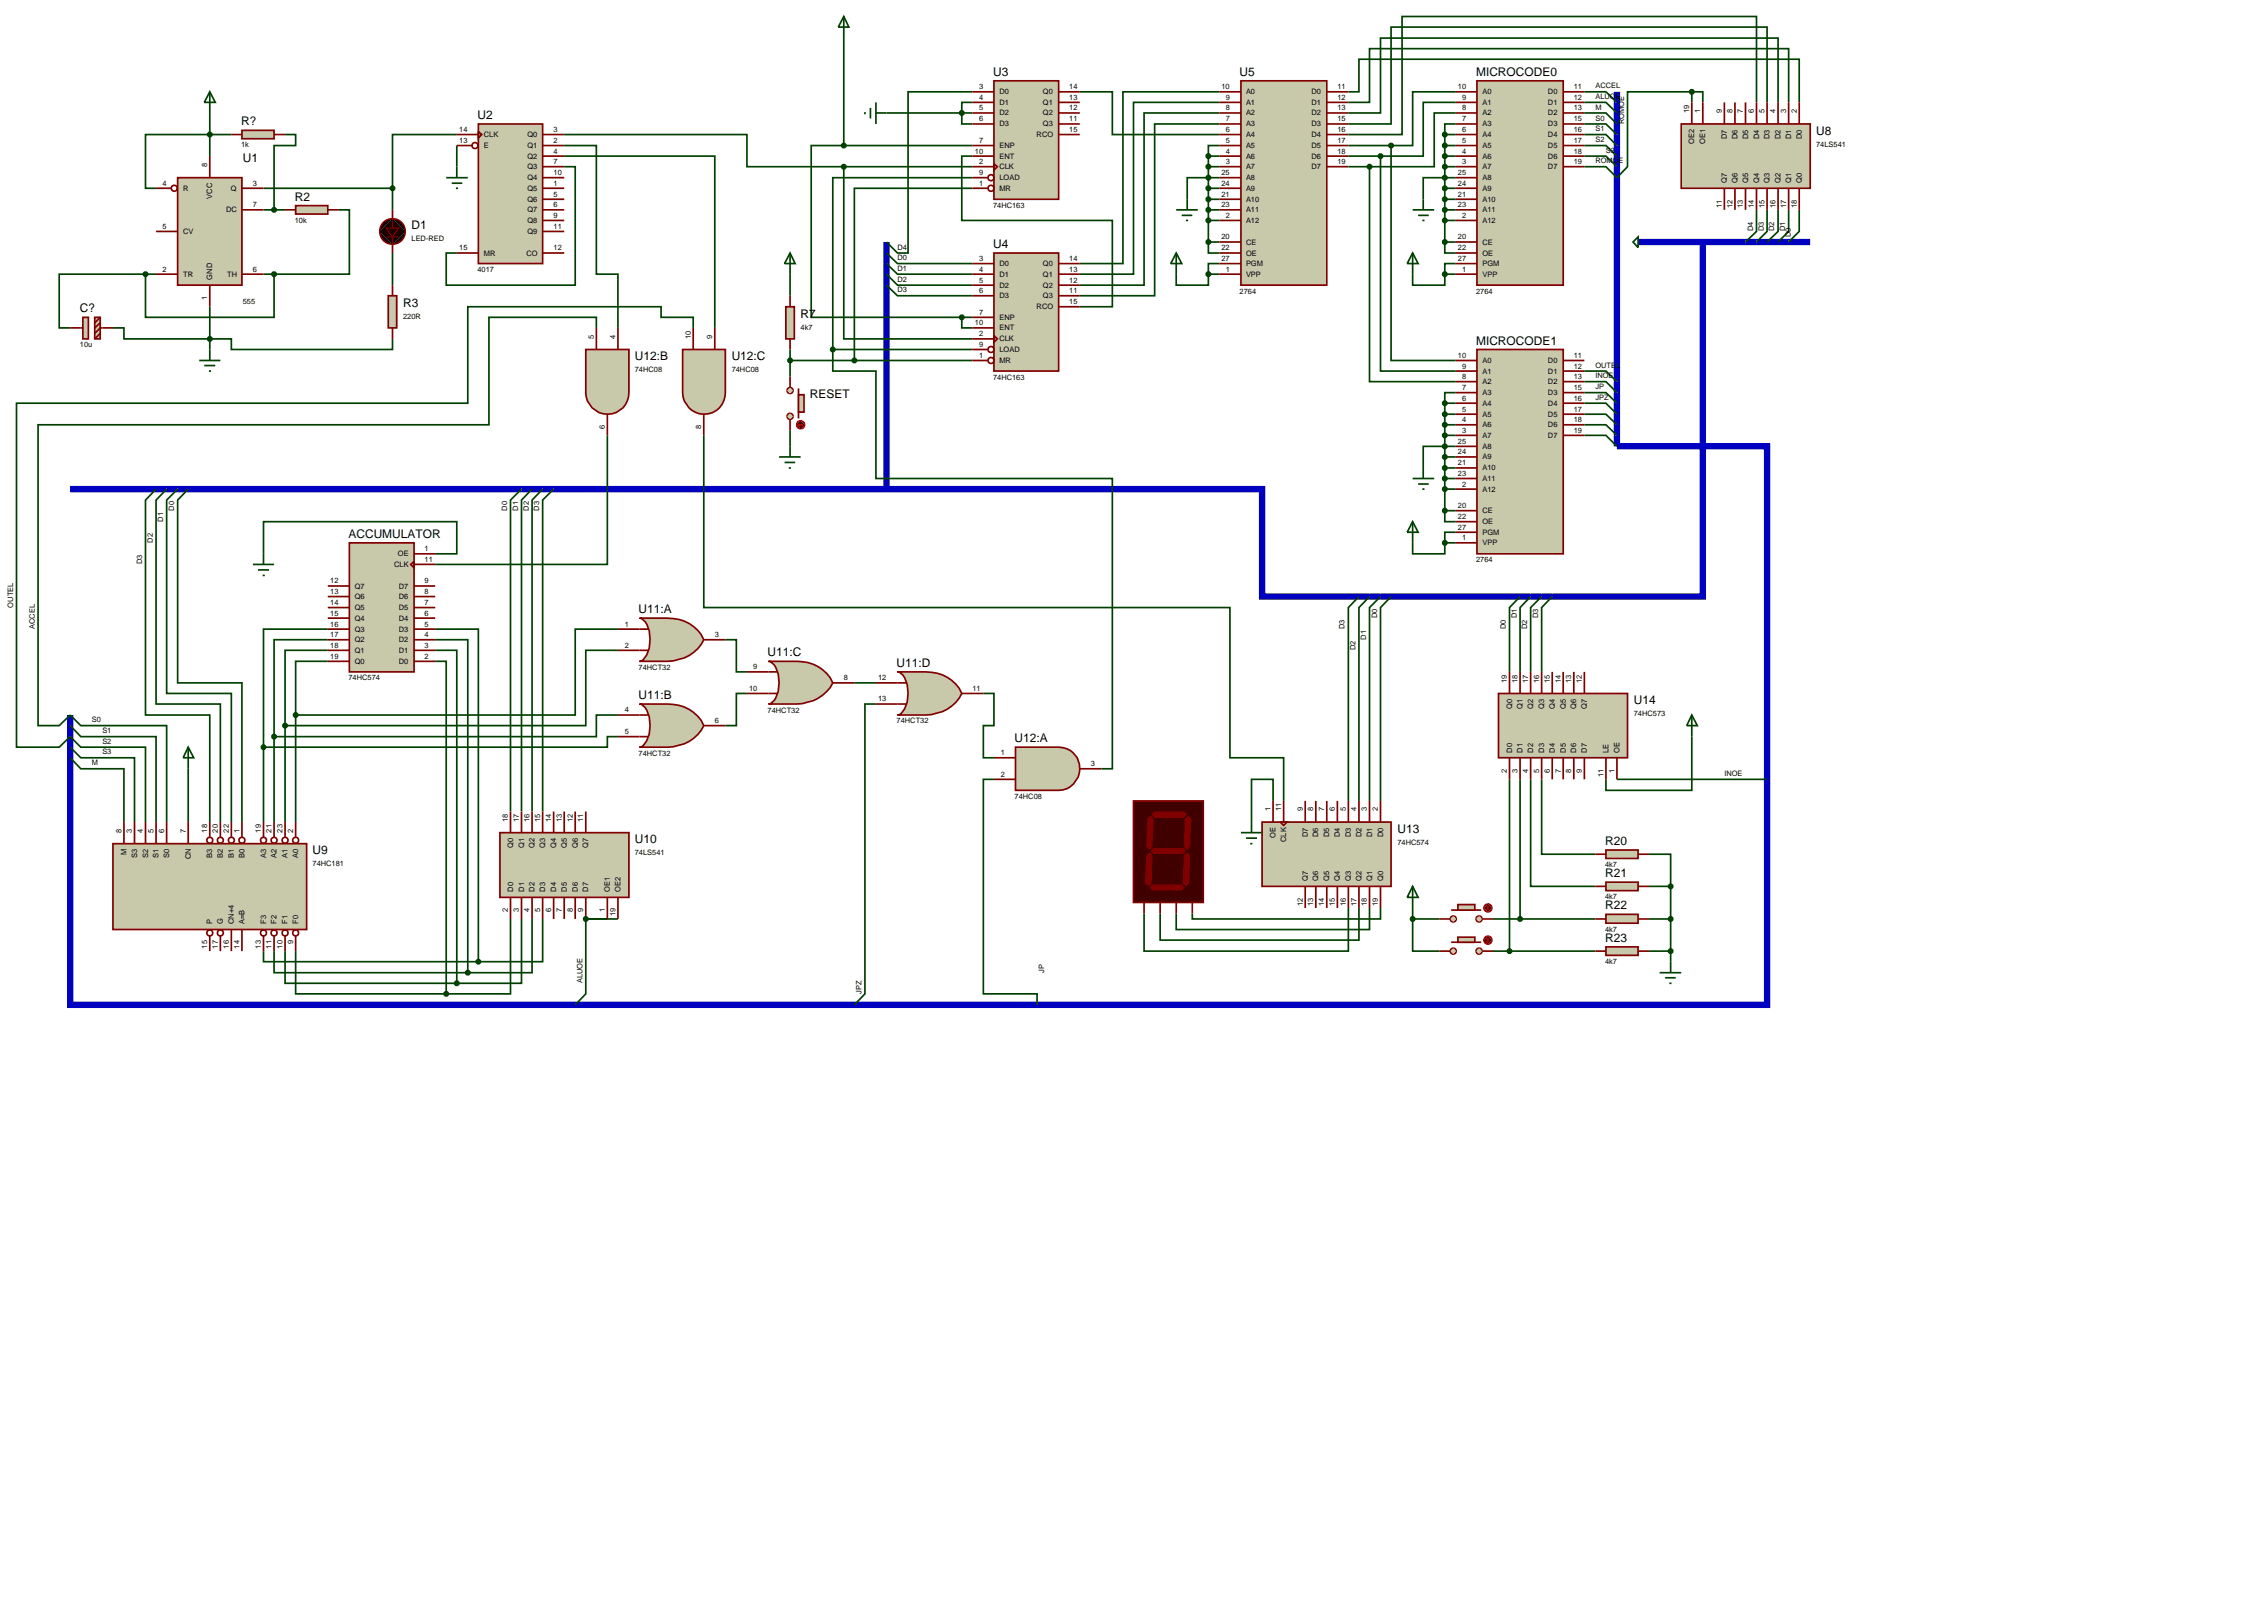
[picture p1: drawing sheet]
<svg xmlns="http://www.w3.org/2000/svg" width="536mm" height="384mm" viewBox="0 0 536 384" stroke-linecap="round" stroke-linejoin="round" font-family="sans-serif">
<defs><g id="words">
<g font-size="2.8">
<text x="234.8" y="18">U3</text>
<text x="293.1" y="18">U5</text>
<text x="349" y="18">MICROCODE0</text>
<text x="57" y="29.7">R?</text>
<text x="112.9" y="28.2">U2</text>
<text x="429.4" y="31.9">U8</text>
<text x="57.4" y="38.3">U1</text>
<text x="69.7" y="47.5">R2</text>
<text x="97.3" y="54.2">D1</text>
<text x="234.8" y="58.7">U4</text>
<text x="18.9" y="73.9">C?</text>
<text x="95.3" y="72.5">R3</text>
<text x="189.3" y="75.1">R7</text>
<text x="349" y="81.5">MICROCODE1</text>
<text x="150.1" y="85.2">U12:B</text>
<text x="173" y="85.2">U12:C</text>
<text x="191.5" y="94.1">RESET</text>
<text x="82.4" y="127.2">ACCUMULATOR</text>
<text x="151" y="145">U11:A</text>
<text x="181.5" y="155.2">U11:C</text>
<text x="212" y="157.7">U11:D</text>
<text x="151" y="165.3">U11:B</text>
<text x="386.3" y="166.5">U14</text>
<text x="239.9" y="175.5">U12:A</text>
<text x="330.4" y="196.9">U13</text>
<text x="73.9" y="202">U9</text>
<text x="150.1" y="199.4">U10</text>
<text x="379.5" y="199.8">R20</text>
<text x="379.5" y="207.4">R21</text>
<text x="379.5" y="215">R22</text>
<text x="379.5" y="222.7">R23</text>
</g>
<g font-size="1.8">
<text x="231.5" y="21.1">3</text>
<text x="231.5" y="23.6">4</text>
<text x="236.3" y="22.3">D0</text>
<text x="246.6" y="22.3">Q0</text>
<text x="252.8" y="21.1">14</text>
<text x="252.8" y="23.6">13</text>
<text x="288.8" y="21.1">10</text>
<text x="289.8" y="23.6">9</text>
<text x="294.6" y="22.3">A0</text>
<text x="310.1" y="22.3">D0</text>
<text x="316.2" y="21.1">11</text>
<text x="316.2" y="23.6">12</text>
<text x="344.7" y="21.1">10</text>
<text x="345.7" y="23.6">9</text>
<text x="350.5" y="22.3">A0</text>
<text x="366" y="22.3">D0</text>
<text x="372.1" y="21.1">11</text>
<text x="372.1" y="23.6">12</text>
<text x="377.2" y="20.9">ACCEL</text>
<text x="377.2" y="23.4">ALUOE</text>
<text x="231.5" y="26.1">5</text>
<text x="231.5" y="28.7">6</text>
<text x="236.3" y="24.8">D1</text>
<text x="236.3" y="27.3">D2</text>
<text x="236.3" y="29.9">D3</text>
<text x="246.6" y="24.8">Q1</text>
<text x="246.6" y="27.3">Q2</text>
<text x="246.6" y="29.9">Q3</text>
<text x="252.8" y="26.1">12</text>
<text x="252.8" y="28.7">11</text>
<text x="289.8" y="26.1">8</text>
<text x="289.8" y="28.7">7</text>
<text x="294.6" y="24.8">A1</text>
<text x="294.6" y="27.3">A2</text>
<text x="294.6" y="29.9">A3</text>
<text x="310.1" y="24.8">D1</text>
<text x="310.1" y="27.3">D2</text>
<text x="310.1" y="29.9">D3</text>
<text x="316.2" y="26.1">13</text>
<text x="316.2" y="28.7">15</text>
<text x="345.7" y="26.1">8</text>
<text x="345.7" y="28.7">7</text>
<text x="350.5" y="24.8">A1</text>
<text x="350.5" y="27.3">A2</text>
<text x="350.5" y="29.9">A3</text>
<text x="366" y="24.8">D1</text>
<text x="366" y="27.3">D2</text>
<text x="366" y="29.9">D3</text>
<text x="372.1" y="26.1">13</text>
<text x="372.1" y="28.7">15</text>
<text x="377.2" y="25.9">M</text>
<text x="377.2" y="28.5">S0</text>
<text x="384" y="29.3" transform="rotate(-90 384 29.3)">ROMOE</text>
<text x="399.4" y="26.7" transform="rotate(-90 399.4 26.7)">19</text>
<text x="402" y="26.7" transform="rotate(-90 402 26.7)">1</text>
<text x="407.1" y="26.7" transform="rotate(-90 407.1 26.7)">9</text>
<text x="409.6" y="26.7" transform="rotate(-90 409.6 26.7)">8</text>
<text x="412.1" y="26.7" transform="rotate(-90 412.1 26.7)">7</text>
<text x="414.7" y="26.7" transform="rotate(-90 414.7 26.7)">6</text>
<text x="417.2" y="26.7" transform="rotate(-90 417.2 26.7)">5</text>
<text x="419.8" y="26.7" transform="rotate(-90 419.8 26.7)">4</text>
<text x="422.3" y="26.7" transform="rotate(-90 422.3 26.7)">3</text>
<text x="424.8" y="26.7" transform="rotate(-90 424.8 26.7)">2</text>
<text x="57" y="34.8">1k</text>
<text x="108.6" y="31.2">14</text>
<text x="108.6" y="33.8">13</text>
<text x="114.4" y="32.4">CLK</text>
<text x="114.4" y="35">E</text>
<text x="124.7" y="32.4">Q0</text>
<text x="124.7" y="35">Q1</text>
<text x="130.9" y="31.2">3</text>
<text x="130.9" y="33.8">2</text>
<text x="231.5" y="33.8">7</text>
<text x="236.3" y="35">ENP</text>
<text x="245.1" y="32.4">RCO</text>
<text x="252.8" y="31.2">15</text>
<text x="289.8" y="31.2">6</text>
<text x="289.8" y="33.8">5</text>
<text x="294.6" y="32.4">A4</text>
<text x="294.6" y="35">A5</text>
<text x="310.1" y="32.4">D4</text>
<text x="310.1" y="35">D5</text>
<text x="316.2" y="31.2">16</text>
<text x="316.2" y="33.8">17</text>
<text x="345.7" y="31.2">6</text>
<text x="345.7" y="33.8">5</text>
<text x="350.5" y="32.4">A4</text>
<text x="350.5" y="35">A5</text>
<text x="366" y="32.4">D4</text>
<text x="366" y="35">D5</text>
<text x="372.1" y="31.2">16</text>
<text x="372.1" y="33.8">17</text>
<text x="377.2" y="31">S1</text>
<text x="377.2" y="33.6">S2</text>
<text x="400.6" y="34.1" transform="rotate(-90 400.6 34.1)">OE2</text>
<text x="403.2" y="34.1" transform="rotate(-90 403.2 34.1)">OE1</text>
<text x="408.3" y="32.9" transform="rotate(-90 408.3 32.9)">D7</text>
<text x="410.8" y="32.9" transform="rotate(-90 410.8 32.9)">D6</text>
<text x="413.3" y="32.9" transform="rotate(-90 413.3 32.9)">D5</text>
<text x="415.9" y="32.9" transform="rotate(-90 415.9 32.9)">D4</text>
<text x="418.4" y="32.9" transform="rotate(-90 418.4 32.9)">D3</text>
<text x="421" y="32.9" transform="rotate(-90 421 32.9)">D2</text>
<text x="423.5" y="32.9" transform="rotate(-90 423.5 32.9)">D1</text>
<text x="426" y="32.9" transform="rotate(-90 426 32.9)">D0</text>
<text x="429.4" y="34.7">74LS541</text>
<text x="49" y="39.4" transform="rotate(-90 49 39.4)">8</text>
<text x="124.7" y="37.5">Q2</text>
<text x="124.7" y="40">Q3</text>
<text x="130.9" y="36.3">4</text>
<text x="130.9" y="38.8">7</text>
<text x="130.9" y="41.4">10</text>
<text x="230.5" y="36.3">10</text>
<text x="231.5" y="38.8">2</text>
<text x="231.5" y="41.4">9</text>
<text x="236.3" y="37.5">ENT</text>
<text x="236.3" y="40">CLK</text>
<text x="288.8" y="41.4">25</text>
<text x="289.8" y="36.3">4</text>
<text x="289.8" y="38.8">3</text>
<text x="294.6" y="37.5">A6</text>
<text x="294.6" y="40">A7</text>
<text x="310.1" y="37.5">D6</text>
<text x="310.1" y="40">D7</text>
<text x="316.2" y="36.3">18</text>
<text x="316.2" y="38.8">19</text>
<text x="344.7" y="41.4">25</text>
<text x="345.7" y="36.3">4</text>
<text x="345.7" y="38.8">3</text>
<text x="350.5" y="37.5">A6</text>
<text x="350.5" y="40">A7</text>
<text x="366" y="37.5">D6</text>
<text x="366" y="40">D7</text>
<text x="372.1" y="36.3">18</text>
<text x="372.1" y="38.8">19</text>
<text x="377.2" y="38.6">ROMOE</text>
<text x="379.7" y="36.1">S3</text>
<text x="38.4" y="43.9">4</text>
<text x="43.3" y="45.1">R</text>
<text x="50.2" y="47" transform="rotate(-90 50.2 47)">VCC</text>
<text x="54.6" y="45.1">Q</text>
<text x="59.8" y="43.9">3</text>
<text x="124.7" y="42.6">Q4</text>
<text x="124.7" y="45.1">Q5</text>
<text x="124.7" y="47.7">Q6</text>
<text x="130.9" y="43.9">1</text>
<text x="130.9" y="46.5">5</text>
<text x="231.5" y="43.9">1</text>
<text x="236.3" y="42.6">LOAD</text>
<text x="236.3" y="45.1">MR</text>
<text x="288.8" y="43.9">24</text>
<text x="288.8" y="46.5">21</text>
<text x="294.6" y="42.6">A8</text>
<text x="294.6" y="45.1">A9</text>
<text x="294.6" y="47.7">A10</text>
<text x="344.7" y="43.9">24</text>
<text x="344.7" y="46.5">21</text>
<text x="350.5" y="42.6">A8</text>
<text x="350.5" y="45.1">A9</text>
<text x="350.5" y="47.7">A10</text>
<text x="408.3" y="43.3" transform="rotate(-90 408.3 43.3)">Q7</text>
<text x="410.8" y="43.3" transform="rotate(-90 410.8 43.3)">Q6</text>
<text x="413.3" y="43.3" transform="rotate(-90 413.3 43.3)">Q5</text>
<text x="415.9" y="43.3" transform="rotate(-90 415.9 43.3)">Q4</text>
<text x="418.4" y="43.3" transform="rotate(-90 418.4 43.3)">Q3</text>
<text x="421" y="43.3" transform="rotate(-90 421 43.3)">Q2</text>
<text x="423.5" y="43.3" transform="rotate(-90 423.5 43.3)">Q1</text>
<text x="426" y="43.3" transform="rotate(-90 426 43.3)">Q0</text>
<text x="53.5" y="50.2">DC</text>
<text x="59.8" y="49">7</text>
<text x="69.7" y="52.6">10k</text>
<text x="124.7" y="50.2">Q7</text>
<text x="124.7" y="52.7">Q8</text>
<text x="130.9" y="49">6</text>
<text x="130.9" y="51.5">9</text>
<text x="234.8" y="49.1">74HC163</text>
<text x="288.8" y="49">23</text>
<text x="289.8" y="51.5">2</text>
<text x="294.6" y="50.2">A11</text>
<text x="294.6" y="52.7">A12</text>
<text x="344.7" y="49">23</text>
<text x="345.7" y="51.5">2</text>
<text x="350.5" y="50.2">A11</text>
<text x="350.5" y="52.7">A12</text>
<text x="407.1" y="49.1" transform="rotate(-90 407.1 49.1)">11</text>
<text x="409.6" y="49.1" transform="rotate(-90 409.6 49.1)">12</text>
<text x="412.1" y="49.1" transform="rotate(-90 412.1 49.1)">13</text>
<text x="414.7" y="49.1" transform="rotate(-90 414.7 49.1)">14</text>
<text x="417.2" y="49.1" transform="rotate(-90 417.2 49.1)">15</text>
<text x="419.8" y="49.1" transform="rotate(-90 419.8 49.1)">16</text>
<text x="422.3" y="49.1" transform="rotate(-90 422.3 49.1)">17</text>
<text x="424.8" y="49.1" transform="rotate(-90 424.8 49.1)">18</text>
<text x="38.4" y="54.1">5</text>
<text x="43.3" y="55.3">CV</text>
<text x="97.3" y="57">LED-RED</text>
<text x="108.6" y="59.2">15</text>
<text x="124.7" y="55.3">Q9</text>
<text x="130.9" y="59.2">12</text>
<text x="130.9" y="54.1">11</text>
<text x="212.2" y="59">D4</text>
<text x="288.8" y="56.6">20</text>
<text x="288.8" y="59.2">22</text>
<text x="294.6" y="57.8">CE</text>
<text x="344.7" y="56.6">20</text>
<text x="344.7" y="59.2">22</text>
<text x="350.5" y="57.8">CE</text>
<text x="414.5" y="54.7" transform="rotate(-90 414.5 54.7)">D4</text>
<text x="417" y="54.7" transform="rotate(-90 417 54.7)">D3</text>
<text x="419.5" y="54.7" transform="rotate(-90 419.5 54.7)">D2</text>
<text x="422.1" y="54.7" transform="rotate(-90 422.1 54.7)">D1</text>
<text x="423.4" y="56" transform="rotate(-90 423.4 56)">D0</text>
<text x="38.4" y="64.2">2</text>
<text x="43.3" y="65.4">TR</text>
<text x="53.7" y="65.4">TH</text>
<text x="59.8" y="64.2">6</text>
<text x="112.9" y="64.3">4017</text>
<text x="114.4" y="60.4">MR</text>
<text x="124.5" y="60.4">CO</text>
<text x="212.2" y="61.5">D0</text>
<text x="212.2" y="64">D1</text>
<text x="231.5" y="61.7">3</text>
<text x="231.5" y="64.2">4</text>
<text x="236.3" y="62.9">D0</text>
<text x="236.3" y="65.4">D1</text>
<text x="246.6" y="62.9">Q0</text>
<text x="246.6" y="65.4">Q1</text>
<text x="252.8" y="61.7">14</text>
<text x="252.8" y="64.2">13</text>
<text x="288.8" y="61.7">27</text>
<text x="289.8" y="64.2">1</text>
<text x="294.6" y="60.4">OE</text>
<text x="294.6" y="62.9">PGM</text>
<text x="294.6" y="65.4">VPP</text>
<text x="344.7" y="61.7">27</text>
<text x="345.7" y="64.2">1</text>
<text x="350.5" y="60.4">OE</text>
<text x="350.5" y="62.9">PGM</text>
<text x="350.5" y="65.4">VPP</text>
<text x="49" y="70.9" transform="rotate(-90 49 70.9)">1</text>
<text x="50.2" y="66.1" transform="rotate(-90 50.2 66.1)">GND</text>
<text x="57.4" y="71.9">555</text>
<text x="212.2" y="66.6">D2</text>
<text x="212.2" y="69.1">D3</text>
<text x="231.5" y="66.8">5</text>
<text x="231.5" y="69.3">6</text>
<text x="236.3" y="68">D2</text>
<text x="236.3" y="70.5">D3</text>
<text x="246.6" y="68">Q2</text>
<text x="246.6" y="70.5">Q3</text>
<text x="252.8" y="66.8">12</text>
<text x="252.8" y="69.3">11</text>
<text x="252.8" y="71.9">15</text>
<text x="293.1" y="69.4">2764</text>
<text x="349" y="69.4">2764</text>
<text x="95.3" y="75.3">220R</text>
<text x="189.3" y="77.9">4k7</text>
<text x="230.5" y="76.9">10</text>
<text x="231.5" y="74.4">7</text>
<text x="236.3" y="75.6">ENP</text>
<text x="245.1" y="73.1">RCO</text>
<text x="18.9" y="82.1">10u</text>
<text x="140.4" y="80.1" transform="rotate(-90 140.4 80.1)">5</text>
<text x="145.5" y="80.1" transform="rotate(-90 145.5 80.1)">4</text>
<text x="163.3" y="80.1" transform="rotate(-90 163.3 80.1)">10</text>
<text x="168.4" y="80.1" transform="rotate(-90 168.4 80.1)">9</text>
<text x="231.5" y="79.5">2</text>
<text x="231.5" y="82">9</text>
<text x="236.3" y="78.1">ENT</text>
<text x="236.3" y="80.7">CLK</text>
<text x="236.3" y="83.2">LOAD</text>
<text x="150.1" y="88">74HC08</text>
<text x="173" y="88">74HC08</text>
<text x="231.5" y="84.6">1</text>
<text x="234.8" y="89.7">74HC163</text>
<text x="236.3" y="85.8">MR</text>
<text x="344.7" y="84.6">10</text>
<text x="345.7" y="87.1">9</text>
<text x="345.7" y="89.6">8</text>
<text x="350.5" y="85.8">A0</text>
<text x="350.5" y="88.3">A1</text>
<text x="366" y="85.8">D0</text>
<text x="366" y="88.3">D1</text>
<text x="372.1" y="84.6">11</text>
<text x="372.1" y="87.1">12</text>
<text x="372.1" y="89.6">13</text>
<text x="377.2" y="86.9">OUTEL</text>
<text x="377.2" y="89.4">INOE</text>
<text x="345.7" y="92.2">7</text>
<text x="345.7" y="94.7">6</text>
<text x="350.5" y="90.8">A2</text>
<text x="350.5" y="93.4">A3</text>
<text x="350.5" y="95.9">A4</text>
<text x="366" y="90.8">D2</text>
<text x="366" y="93.4">D3</text>
<text x="366" y="95.9">D4</text>
<text x="372.1" y="92.2">15</text>
<text x="372.1" y="94.7">16</text>
<text x="377.2" y="92">JP</text>
<text x="377.2" y="94.5">JPZ</text>
<text x="143" y="101.4" transform="rotate(-90 143 101.4)">6</text>
<text x="165.8" y="101.4" transform="rotate(-90 165.8 101.4)">8</text>
<text x="345.7" y="97.3">5</text>
<text x="345.7" y="99.8">4</text>
<text x="350.5" y="98.5">A5</text>
<text x="350.5" y="101">A6</text>
<text x="366" y="98.5">D5</text>
<text x="366" y="101">D6</text>
<text x="372.1" y="97.3">17</text>
<text x="372.1" y="99.8">18</text>
<text x="344.7" y="104.9">25</text>
<text x="344.7" y="107.4">24</text>
<text x="345.7" y="102.3">3</text>
<text x="350.5" y="103.5">A7</text>
<text x="350.5" y="106.1">A8</text>
<text x="366" y="103.5">D7</text>
<text x="372.1" y="102.3">19</text>
<text x="344.7" y="110">21</text>
<text x="344.7" y="112.5">23</text>
<text x="350.5" y="108.6">A9</text>
<text x="350.5" y="111.2">A10</text>
<text x="350.5" y="113.7">A11</text>
<text x="345.7" y="115">2</text>
<text x="350.5" y="116.2">A12</text>
<text x="38.6" y="123.3" transform="rotate(-90 38.6 123.3)">D1</text>
<text x="41.2" y="120.7" transform="rotate(-90 41.2 120.7)">D0</text>
<text x="119.9" y="120.7" transform="rotate(-90 119.9 120.7)">D0</text>
<text x="122.5" y="120.7" transform="rotate(-90 122.5 120.7)">D1</text>
<text x="125" y="120.7" transform="rotate(-90 125 120.7)">D2</text>
<text x="127.5" y="120.7" transform="rotate(-90 127.5 120.7)">D3</text>
<text x="344.7" y="120.1">20</text>
<text x="344.7" y="122.7">22</text>
<text x="344.7" y="125.2">27</text>
<text x="350.5" y="121.3">CE</text>
<text x="350.5" y="123.9">OE</text>
<text x="36.1" y="128.3" transform="rotate(-90 36.1 128.3)">D2</text>
<text x="94.1" y="131.5">OE</text>
<text x="100.4" y="130.3">1</text>
<text x="345.7" y="127.7">1</text>
<text x="350.5" y="126.4">PGM</text>
<text x="350.5" y="128.9">VPP</text>
<text x="33.6" y="133.4" transform="rotate(-90 33.6 133.4)">D3</text>
<text x="78.1" y="137.9">12</text>
<text x="93.2" y="134">CLK</text>
<text x="100.4" y="137.9">9</text>
<text x="100.4" y="132.8">11</text>
<text x="349" y="132.9">2764</text>
<text x="3.1" y="143.6" transform="rotate(-90 3.1 143.6)">OUTEL</text>
<text x="78.1" y="143">14</text>
<text x="78.1" y="140.4">13</text>
<text x="83.9" y="141.6">Q6</text>
<text x="83.9" y="139.1">Q7</text>
<text x="94.3" y="141.6">D6</text>
<text x="94.3" y="139.1">D7</text>
<text x="100.4" y="143">7</text>
<text x="100.4" y="140.4">8</text>
<text x="8.2" y="148.7" transform="rotate(-90 8.2 148.7)">ACCEL</text>
<text x="78.1" y="148.1">16</text>
<text x="78.1" y="145.5">15</text>
<text x="83.9" y="149.3">Q3</text>
<text x="83.9" y="146.7">Q4</text>
<text x="83.9" y="144.2">Q5</text>
<text x="94.3" y="149.3">D3</text>
<text x="94.3" y="146.7">D4</text>
<text x="94.3" y="144.2">D5</text>
<text x="100.4" y="148.1">5</text>
<text x="100.4" y="145.5">6</text>
<text x="147.7" y="148.1">1</text>
<text x="317.9" y="148.7" transform="rotate(-90 317.9 148.7)">D3</text>
<text x="325.6" y="146.1" transform="rotate(-90 325.6 146.1)">D0</text>
<text x="356" y="148.7" transform="rotate(-90 356 148.7)">D0</text>
<text x="358.6" y="146.1" transform="rotate(-90 358.6 146.1)">D1</text>
<text x="361.1" y="148.7" transform="rotate(-90 361.1 148.7)">D2</text>
<text x="363.7" y="146.1" transform="rotate(-90 363.7 146.1)">D3</text>
<text x="78.1" y="155.7">19</text>
<text x="78.1" y="153.1">18</text>
<text x="78.1" y="150.6">17</text>
<text x="83.9" y="154.3">Q1</text>
<text x="83.9" y="151.8">Q2</text>
<text x="94.3" y="154.3">D1</text>
<text x="94.3" y="151.8">D2</text>
<text x="100.4" y="155.7">2</text>
<text x="100.4" y="153.1">3</text>
<text x="100.4" y="150.6">4</text>
<text x="147.7" y="153.1">2</text>
<text x="169" y="150.6">3</text>
<text x="320.5" y="153.7" transform="rotate(-90 320.5 153.7)">D2</text>
<text x="323" y="151.2" transform="rotate(-90 323 151.2)">D1</text>
<text x="82.4" y="160.8">74HC574</text>
<text x="83.9" y="156.9">Q0</text>
<text x="94.3" y="156.9">D0</text>
<text x="151" y="158.3">74HCT32</text>
<text x="178.1" y="158.2">9</text>
<text x="199.5" y="160.8">8</text>
<text x="207.6" y="160.8">12</text>
<text x="356.3" y="161.4" transform="rotate(-90 356.3 161.4)">19</text>
<text x="358.8" y="161.4" transform="rotate(-90 358.8 161.4)">18</text>
<text x="361.3" y="161.4" transform="rotate(-90 361.3 161.4)">17</text>
<text x="363.9" y="161.4" transform="rotate(-90 363.9 161.4)">16</text>
<text x="366.4" y="161.4" transform="rotate(-90 366.4 161.4)">15</text>
<text x="369" y="161.4" transform="rotate(-90 369 161.4)">14</text>
<text x="371.5" y="161.4" transform="rotate(-90 371.5 161.4)">13</text>
<text x="374" y="161.4" transform="rotate(-90 374 161.4)">12</text>
<text x="177.1" y="163.3">10</text>
<text x="207.6" y="165.8">13</text>
<text x="229.9" y="163.3">11</text>
<text x="357.5" y="167.6" transform="rotate(-90 357.5 167.6)">Q0</text>
<text x="360" y="167.6" transform="rotate(-90 360 167.6)">Q1</text>
<text x="362.5" y="167.6" transform="rotate(-90 362.5 167.6)">Q2</text>
<text x="365.1" y="167.6" transform="rotate(-90 365.1 167.6)">Q3</text>
<text x="367.6" y="167.6" transform="rotate(-90 367.6 167.6)">Q4</text>
<text x="370.2" y="167.6" transform="rotate(-90 370.2 167.6)">Q5</text>
<text x="372.7" y="167.6" transform="rotate(-90 372.7 167.6)">Q6</text>
<text x="375.2" y="167.6" transform="rotate(-90 375.2 167.6)">Q7</text>
<text x="21.7" y="170.7">S0</text>
<text x="24.2" y="173.3">S1</text>
<text x="147.7" y="168.4">4</text>
<text x="147.7" y="173.5">5</text>
<text x="169" y="170.9">6</text>
<text x="181.5" y="168.5">74HCT32</text>
<text x="212" y="171">74HCT32</text>
<text x="386.3" y="169.3">74HC573</text>
<text x="24.2" y="175.8">S2</text>
<text x="24.2" y="178.3">S3</text>
<text x="151" y="178.6">74HCT32</text>
<text x="236.6" y="178.5">1</text>
<text x="357.5" y="177.9" transform="rotate(-90 357.5 177.9)">D0</text>
<text x="360" y="177.9" transform="rotate(-90 360 177.9)">D1</text>
<text x="362.5" y="177.9" transform="rotate(-90 362.5 177.9)">D2</text>
<text x="365.1" y="177.9" transform="rotate(-90 365.1 177.9)">D3</text>
<text x="367.6" y="177.9" transform="rotate(-90 367.6 177.9)">D4</text>
<text x="370.2" y="177.9" transform="rotate(-90 370.2 177.9)">D5</text>
<text x="372.7" y="177.9" transform="rotate(-90 372.7 177.9)">D6</text>
<text x="375.2" y="177.9" transform="rotate(-90 375.2 177.9)">D7</text>
<text x="380.3" y="177.9" transform="rotate(-90 380.3 177.9)">LE</text>
<text x="382.9" y="177.9" transform="rotate(-90 382.9 177.9)">OE</text>
<text x="21.7" y="180.9">M</text>
<text x="236.6" y="183.6">2</text>
<text x="257.9" y="181.1">3</text>
<text x="356.3" y="182.7" transform="rotate(-90 356.3 182.7)">2</text>
<text x="358.8" y="182.7" transform="rotate(-90 358.8 182.7)">3</text>
<text x="361.3" y="182.7" transform="rotate(-90 361.3 182.7)">4</text>
<text x="363.9" y="182.7" transform="rotate(-90 363.9 182.7)">5</text>
<text x="366.4" y="182.7" transform="rotate(-90 366.4 182.7)">6</text>
<text x="369" y="182.7" transform="rotate(-90 369 182.7)">7</text>
<text x="371.5" y="182.7" transform="rotate(-90 371.5 182.7)">8</text>
<text x="374" y="182.7" transform="rotate(-90 374 182.7)">9</text>
<text x="379.1" y="183.7" transform="rotate(-90 379.1 183.7)">11</text>
<text x="381.7" y="182.7" transform="rotate(-90 381.7 182.7)">1</text>
<text x="407.7" y="183.4">INOE</text>
<text x="239.9" y="188.8">74HC08</text>
<text x="300.4" y="191.8" transform="rotate(-90 300.4 191.8)">1</text>
<text x="302.9" y="191.8" transform="rotate(-90 302.9 191.8)">11</text>
<text x="308" y="191.8" transform="rotate(-90 308 191.8)">9</text>
<text x="310.5" y="191.8" transform="rotate(-90 310.5 191.8)">8</text>
<text x="313.1" y="191.8" transform="rotate(-90 313.1 191.8)">7</text>
<text x="315.6" y="191.8" transform="rotate(-90 315.6 191.8)">6</text>
<text x="318.2" y="191.8" transform="rotate(-90 318.2 191.8)">5</text>
<text x="320.7" y="191.8" transform="rotate(-90 320.7 191.8)">4</text>
<text x="323.2" y="191.8" transform="rotate(-90 323.2 191.8)">3</text>
<text x="325.8" y="191.8" transform="rotate(-90 325.8 191.8)">2</text>
<text x="28.7" y="196.8" transform="rotate(-90 28.7 196.8)">8</text>
<text x="31.2" y="196.8" transform="rotate(-90 31.2 196.8)">3</text>
<text x="33.8" y="196.8" transform="rotate(-90 33.8 196.8)">4</text>
<text x="36.3" y="196.8" transform="rotate(-90 36.3 196.8)">5</text>
<text x="38.8" y="196.8" transform="rotate(-90 38.8 196.8)">6</text>
<text x="43.9" y="196.8" transform="rotate(-90 43.9 196.8)">7</text>
<text x="49" y="196.8" transform="rotate(-90 49 196.8)">18</text>
<text x="51.5" y="196.8" transform="rotate(-90 51.5 196.8)">20</text>
<text x="54.1" y="196.8" transform="rotate(-90 54.1 196.8)">22</text>
<text x="56.6" y="196.8" transform="rotate(-90 56.6 196.8)">1</text>
<text x="61.7" y="196.8" transform="rotate(-90 61.7 196.8)">19</text>
<text x="64.2" y="196.8" transform="rotate(-90 64.2 196.8)">21</text>
<text x="66.8" y="196.8" transform="rotate(-90 66.8 196.8)">23</text>
<text x="69.3" y="196.8" transform="rotate(-90 69.3 196.8)">2</text>
<text x="120.1" y="194.3" transform="rotate(-90 120.1 194.3)">18</text>
<text x="122.7" y="194.3" transform="rotate(-90 122.7 194.3)">17</text>
<text x="125.2" y="194.3" transform="rotate(-90 125.2 194.3)">16</text>
<text x="127.7" y="194.3" transform="rotate(-90 127.7 194.3)">15</text>
<text x="130.3" y="194.3" transform="rotate(-90 130.3 194.3)">14</text>
<text x="132.8" y="194.3" transform="rotate(-90 132.8 194.3)">13</text>
<text x="135.4" y="194.3" transform="rotate(-90 135.4 194.3)">12</text>
<text x="137.9" y="194.3" transform="rotate(-90 137.9 194.3)">11</text>
<text x="309.2" y="197.9" transform="rotate(-90 309.2 197.9)">D7</text>
<text x="311.7" y="197.9" transform="rotate(-90 311.7 197.9)">D6</text>
<text x="314.3" y="197.9" transform="rotate(-90 314.3 197.9)">D5</text>
<text x="316.8" y="197.9" transform="rotate(-90 316.8 197.9)">D4</text>
<text x="319.4" y="197.9" transform="rotate(-90 319.4 197.9)">D3</text>
<text x="321.9" y="197.9" transform="rotate(-90 321.9 197.9)">D2</text>
<text x="324.4" y="197.9" transform="rotate(-90 324.4 197.9)">D1</text>
<text x="327" y="197.9" transform="rotate(-90 327 197.9)">D0</text>
<text x="29.9" y="202.1" transform="rotate(-90 29.9 202.1)">M</text>
<text x="32.4" y="202.8" transform="rotate(-90 32.4 202.8)">S3</text>
<text x="35" y="202.8" transform="rotate(-90 35 202.8)">S2</text>
<text x="37.5" y="202.8" transform="rotate(-90 37.5 202.8)">S1</text>
<text x="40" y="202.8" transform="rotate(-90 40 202.8)">S0</text>
<text x="45.1" y="203.1" transform="rotate(-90 45.1 203.1)">CN</text>
<text x="50.2" y="202.8" transform="rotate(-90 50.2 202.8)">B3</text>
<text x="52.7" y="202.8" transform="rotate(-90 52.7 202.8)">B2</text>
<text x="55.3" y="202.8" transform="rotate(-90 55.3 202.8)">B1</text>
<text x="57.8" y="202.8" transform="rotate(-90 57.8 202.8)">B0</text>
<text x="62.9" y="202.8" transform="rotate(-90 62.9 202.8)">A3</text>
<text x="65.4" y="202.8" transform="rotate(-90 65.4 202.8)">A2</text>
<text x="68" y="202.8" transform="rotate(-90 68 202.8)">A1</text>
<text x="70.5" y="202.8" transform="rotate(-90 70.5 202.8)">A0</text>
<text x="121.3" y="200.5" transform="rotate(-90 121.3 200.5)">Q0</text>
<text x="123.9" y="200.5" transform="rotate(-90 123.9 200.5)">Q1</text>
<text x="126.4" y="200.5" transform="rotate(-90 126.4 200.5)">Q2</text>
<text x="128.9" y="200.5" transform="rotate(-90 128.9 200.5)">Q3</text>
<text x="131.5" y="200.5" transform="rotate(-90 131.5 200.5)">Q4</text>
<text x="134" y="200.5" transform="rotate(-90 134 200.5)">Q5</text>
<text x="136.6" y="200.5" transform="rotate(-90 136.6 200.5)">Q6</text>
<text x="139.1" y="200.5" transform="rotate(-90 139.1 200.5)">Q7</text>
<text x="150.1" y="202.2">74LS541</text>
<text x="301.6" y="198.1" transform="rotate(-90 301.6 198.1)">OE</text>
<text x="304.1" y="199" transform="rotate(-90 304.1 199)">CLK</text>
<text x="330.4" y="199.7">74HC574</text>
<text x="73.9" y="204.8">74HC181</text>
<text x="309.2" y="208.3" transform="rotate(-90 309.2 208.3)">Q7</text>
<text x="311.7" y="208.3" transform="rotate(-90 311.7 208.3)">Q6</text>
<text x="314.3" y="208.3" transform="rotate(-90 314.3 208.3)">Q5</text>
<text x="316.8" y="208.3" transform="rotate(-90 316.8 208.3)">Q4</text>
<text x="319.4" y="208.3" transform="rotate(-90 319.4 208.3)">Q3</text>
<text x="321.9" y="208.3" transform="rotate(-90 321.9 208.3)">Q2</text>
<text x="324.4" y="208.3" transform="rotate(-90 324.4 208.3)">Q1</text>
<text x="327" y="208.3" transform="rotate(-90 327 208.3)">Q0</text>
<text x="379.5" y="204.9">4k7</text>
<text x="120.1" y="215.6" transform="rotate(-90 120.1 215.6)">2</text>
<text x="121.3" y="210.8" transform="rotate(-90 121.3 210.8)">D0</text>
<text x="122.7" y="215.6" transform="rotate(-90 122.7 215.6)">3</text>
<text x="123.9" y="210.8" transform="rotate(-90 123.9 210.8)">D1</text>
<text x="125.2" y="215.6" transform="rotate(-90 125.2 215.6)">4</text>
<text x="126.4" y="210.8" transform="rotate(-90 126.4 210.8)">D2</text>
<text x="127.7" y="215.6" transform="rotate(-90 127.7 215.6)">5</text>
<text x="128.9" y="210.8" transform="rotate(-90 128.9 210.8)">D3</text>
<text x="130.3" y="215.6" transform="rotate(-90 130.3 215.6)">6</text>
<text x="131.5" y="210.8" transform="rotate(-90 131.5 210.8)">D4</text>
<text x="132.8" y="215.6" transform="rotate(-90 132.8 215.6)">7</text>
<text x="134" y="210.8" transform="rotate(-90 134 210.8)">D5</text>
<text x="135.4" y="215.6" transform="rotate(-90 135.4 215.6)">8</text>
<text x="136.6" y="210.8" transform="rotate(-90 136.6 210.8)">D6</text>
<text x="137.9" y="215.6" transform="rotate(-90 137.9 215.6)">9</text>
<text x="139.1" y="210.8" transform="rotate(-90 139.1 210.8)">D7</text>
<text x="143" y="215.6" transform="rotate(-90 143 215.6)">1</text>
<text x="144.2" y="210.8" transform="rotate(-90 144.2 210.8)">OE1</text>
<text x="146.7" y="210.8" transform="rotate(-90 146.7 210.8)">OE2</text>
<text x="308" y="214.1" transform="rotate(-90 308 214.1)">12</text>
<text x="310.5" y="214.1" transform="rotate(-90 310.5 214.1)">13</text>
<text x="313.1" y="214.1" transform="rotate(-90 313.1 214.1)">14</text>
<text x="315.6" y="214.1" transform="rotate(-90 315.6 214.1)">15</text>
<text x="318.2" y="214.1" transform="rotate(-90 318.2 214.1)">16</text>
<text x="320.7" y="214.1" transform="rotate(-90 320.7 214.1)">17</text>
<text x="323.2" y="214.1" transform="rotate(-90 323.2 214.1)">18</text>
<text x="325.8" y="214.1" transform="rotate(-90 325.8 214.1)">19</text>
<text x="379.5" y="212.5">4k7</text>
<text x="50.2" y="218.4" transform="rotate(-90 50.2 218.4)">P</text>
<text x="52.7" y="218.4" transform="rotate(-90 52.7 218.4)">G</text>
<text x="55.3" y="218.4" transform="rotate(-90 55.3 218.4)">CN+4</text>
<text x="57.8" y="218.4" transform="rotate(-90 57.8 218.4)">A=B</text>
<text x="62.9" y="218.4" transform="rotate(-90 62.9 218.4)">F3</text>
<text x="65.4" y="218.4" transform="rotate(-90 65.4 218.4)">F2</text>
<text x="68" y="218.4" transform="rotate(-90 68 218.4)">F1</text>
<text x="70.5" y="218.4" transform="rotate(-90 70.5 218.4)">F0</text>
<text x="145.5" y="216.6" transform="rotate(-90 145.5 216.6)">19</text>
<text x="379.5" y="220.2">4k7</text>
<text x="49" y="224.2" transform="rotate(-90 49 224.2)">15</text>
<text x="51.5" y="224.2" transform="rotate(-90 51.5 224.2)">17</text>
<text x="54.1" y="224.2" transform="rotate(-90 54.1 224.2)">16</text>
<text x="56.6" y="224.2" transform="rotate(-90 56.6 224.2)">14</text>
<text x="61.7" y="224.2" transform="rotate(-90 61.7 224.2)">13</text>
<text x="64.2" y="224.2" transform="rotate(-90 64.2 224.2)">11</text>
<text x="66.8" y="224.2" transform="rotate(-90 66.8 224.2)">10</text>
<text x="69.3" y="223.2" transform="rotate(-90 69.3 223.2)">9</text>
<text x="379.5" y="227.8">4k7</text>
<text x="137.7" y="232.4" transform="rotate(-90 137.7 232.4)">ALUOE</text>
<text x="246.9" y="229.9" transform="rotate(-90 246.9 229.9)">JP</text>
<text x="203.7" y="234.9" transform="rotate(-90 203.7 234.9)">JPZ</text>
</g>
</g></defs>
<path d="M382.3 21.7v83.8h35.5v132h-401.2v-68.5M209.6 57.2v58.4M389.9 57.2h38.1M402.6 57.2v83.8h-104.2v-25.4h-88.8M16.6 115.6h193" fill="none" stroke="#0000c0" stroke-width="1.5" stroke-linecap="butt"/>
<g fill="none" stroke="#004000" stroke-width=".4">
<path d="M199.5 9v25.4M49.6 26.7v10.2M54.7 31.8h-20.3v12.7h2.5M67.4 31.8h2.5v2.6h-5.1v15.2M108 31.8h-15.2v12.7M108 34.4v5M133.4 39.4h2.6v28h-30.5v-7.6h2.5M133.4 34.4h7.6v30.4h5.1v12.7M133.4 36.9h35.6v40.6M133.4 31.8h43.2v7.6h22.9M199.5 34.4h-7.7v40.6h35.6M199.5 39.4v40.7h30.4"/>
<path d="M199.5 34.4h30.4M199.5 39.4h30.4M209.6 26.7h20.3M229.9 36.9h-2.5v15.2h35.6v20.4h-7.7M229.9 24.2h-2.5v5.1h2.5M229.9 21.7h-15.2v38.1h-2.5l-2.6-2.6M255.3 21.7h7.7v10.1h25.3M285.7 36.9h2.6M285.7 36.9v20.3M285.7 39.4h2.6M288.3 21.7h-22.8v40.6h-10.2M288.3 24.2h-20.3v40.6h-12.7"/>
<path d="M288.3 26.7h-17.8v40.7h-15.2M288.3 29.3h-15.3v40.6h-17.7M288.3 34.4h-2.6v2.5M318.8 21.7h2.5v-7.7h104.1v10.2M318.8 24.2h5v-12.7h99.1v12.7M318.8 34.4h10.1M318.8 36.9h7.6M318.8 39.4h5M323.8 39.4v50.8h20.4M326.4 36.9v50.8h17.8M328.9 34.4v50.8h15.3M341.6 34.4h2.6"/>
<path d="M341.6 36.9h2.6M341.6 39.4h2.6M341.6 31.8v25.4M341.6 31.8h2.6M344.2 29.3h-2.6v2.5M344.2 21.7h-10.2v12.7h-5.1M344.2 24.2h-7.7v12.7h-10.1M344.2 26.7h-5.1v12.7h-15.3M374.6 21.7h5.1l2.6 2.5M374.6 24.2h5.1l2.6 2.5M374.6 26.7h5.1l2.6 2.6M374.6 29.3h5.1l2.6 2.5"/>
<path d="M374.6 31.8h5.1l2.6 2.6M374.6 34.4h5.1l2.6 2.5M374.6 36.9h5.1l2.6 2.5M400 21.7h-15.2v17.7l-2.5 2.6-2.6-2.6h-5.1M400 21.7h2.6v2.5M400 21.7v2.5M415.3 24.2v-20.3h-83.8v27.9h-12.7M417.8 24.2v-17.8h-88.9v22.9h-10.1M420.4 24.2v-15.2h-94v17.7h-7.6M62.3 44.5h30.5M62.3 49.6h5.1M80.1 49.6h2.5v15.2h-17.8"/>
<path d="M92.8 44.5v5.1M92.8 59.8v7.6M209.6 59.8l2.6 2.5h17.7M229.9 44.5h-27.9v40.7M229.9 42h-33v40.6M285.7 57.2v2.6h2.6M285.7 44.5h2.6M285.7 47.1h2.6M285.7 49.6h2.6M285.7 52.1h2.6M285.7 57.2h2.6M288.3 42h-7.6v5.1"/>
<path d="M341.6 57.2v2.6h2.6M341.6 44.5h2.6M341.6 47.1h2.6M341.6 49.6h2.6M341.6 52.1h2.6M341.6 57.2h2.6M344.2 42h-7.7v5.1M415.3 49.6v5.1l-2.6 2.5M417.8 49.6v5.1l-2.5 2.5M420.4 49.6v5.1l-2.6 2.5M422.9 49.6v5.1l-2.5 2.5M425.4 49.6v5.1l-2.5 2.5"/>
<path d="M26.7 77.5h2.6v2.6h25.4v2.5h38.1v-2.5M34.4 64.8v10.2h30.4v-10.2M34.4 64.8h-20.4v12.7h2.6M34.4 64.8h2.5M49.6 72.5v10.1M62.3 64.8h2.5M141 77.5v-2.5h-25.4v25.4h-106.6v71.1h5l2.6-2.5 2.5 2.5h20.3v22.8M163.9 77.5v-2.5h-7.6v-2.5h-45.7v22.8h-106.7v81.3h10.1l2.6-2.5 2.5 2.5h15.3v17.7M186.8 64.8v5.1M209.6 62.3l2.6 2.5h17.7M209.6 64.8l2.6 2.6h17.7M209.6 67.4l2.6 2.5h17.7"/>
<path d="M227.4 75v2.5h2.5M227.4 75h2.5M278.1 64.8v2.6h7.6v-2.6M285.7 64.8h2.6M288.3 62.3h-2.6v2.5M334 64.8v2.6h7.6v-2.6M341.6 64.8h2.6M344.2 62.3h-2.6v2.5M186.8 82.6v6.4M186.8 85.2h43.1M196.9 82.6v5.1h10.2v25.4h55.9v68.6h-2.6M196.9 82.6h33"/>
<path d="M341.6 95.3v25.4M341.6 97.9h2.6M341.6 95.3h2.6M344.2 92.8h-2.6v2.5M374.6 87.7h5.1l2.6 2.5M374.6 90.2h5.1l2.6 2.6M374.6 92.8h5.1l2.6 2.5M374.6 95.3h5.1l2.6 2.6M374.6 97.9h5.1l2.6 2.5M36.9 115.6l-2.5 2.6v50.8h15.2v25.3M39.4 115.6l-2.5 2.6v48.2h15.2v27.9M42 115.6l-2.6 2.6v45.7h15.3v30.4"/>
<path d="M44.5 115.6l-2.5 2.6v43.2h15.2v32.9M123.3 115.6l-2.6 2.6v73.6M125.8 115.6l-2.5 2.6v73.6M128.3 115.6l-2.5 2.6v73.6M130.9 115.6l-2.6 2.6v73.6M143.6 102.9v30.5h-40.7M166.4 102.9v40.7h124.4v35.5h12.7v10.2M186.8 101.7v3.8M341.6 100.4h2.6M341.6 102.9h2.6M341.6 108h2.6M341.6 110.6h2.6"/>
<path d="M341.6 113.1h2.6M341.6 115.6h2.6M344.2 105.5h-7.7v5.1M374.6 100.4h5.1l2.6 2.5M374.6 102.9h5.1l2.6 2.6M62.3 130.9v-7.6h45.7v7.6h-5.1M334 128.3v2.6h7.6v-2.6M341.6 120.7v2.6h2.6M341.6 120.7h2.6M341.6 128.3h2.6M344.2 125.8h-2.6v2.5M77.5 156.3h-7.6v12.7"/>
<path d="M77.5 153.7h-10.1v17.8M77.5 151.2h-12.7v22.9M77.5 148.7h-15.2v27.9M102.9 156.3h2.6v78.6M102.9 153.7h5.1v78.7M102.9 151.2h7.7v78.7M102.9 148.7h10.2v78.6M146.1 148.7h-10.1v20.3h-66.1M146.1 153.7h-7.6v17.8h-71.1M171.5 151.2h2.6v7.6h2.5M321.3 141l-2.5 2.6v45.7M323.8 141l-2.5 2.6v45.7"/>
<path d="M326.4 141l-2.6 2.6v45.7M328.9 141l-2.5 2.6v45.7M359.4 141l-2.5 2.6v15.2M361.9 141l-2.5 2.6v15.2M364.5 141l-2.6 2.6v15.2M367 141l-2.5 2.6v15.2M16.6 171.5l2.5 2.6h17.8v20.2M16.6 176.6l2.5 2.5h12.7v15.2M16.6 179.1l2.5 2.6h10.2v12.6M62.3 176.6v17.7M64.8 174.1v20.2M67.4 171.5v22.8"/>
<path d="M69.9 169v25.3M146.1 169h-5.1v5.1h-76.2M146.1 174.1h-2.5v2.5h-81.3M176.6 163.9h-2.5v7.6h-2.6M202 161.4h5.1M207.1 166.4h-2.6v68.5l-2.5 2.6M232.5 163.9h2.5v7.6h-2.5v7.6h2.5M400 174.1v12.7h-20.3v-2.6M44.5 181.7v12.6M235 184.2h-2.5v50.7h12.7v2.6M301 189.3v-5.1h-5.1v10.1M356.9 184.2v40.6"/>
<path d="M359.4 184.2v33M361.9 184.2v25.3h15.3M364.5 184.2v17.7h12.7M382.3 184.2h35.5M120.7 217.2v17.7h-15.2M123.3 217.2v15.2h-15.3M125.8 217.2v12.7h-15.2M128.3 217.2v10.1h-15.2M146.1 217.2h-7.6v17.7l-2.5 2.6M318.8 214.6v10.2h-48.3v-8.9M321.3 214.6v7.6h-47v-6.3M323.8 214.6v5.1h-45.7v-3.8"/>
<path d="M326.4 214.6v2.6h-44.5v-1.3M334 217.2v7.6h6.3M334 217.2h6.3M334 214.6v2.6M353 217.2h24.2M389.9 201.9h5.1v7.6M389.9 217.2h5.1M389.9 209.5h5.1M395 209.5v17.8M62.3 224.8v2.5h50.8M64.8 224.8v5.1h45.8M67.4 224.8v7.6h40.6"/>
<path d="M69.9 224.8v10.1h35.6M353 224.8h24.2M389.9 224.8h5.1"/>
</g>
<path d="M42 42h15.2v25.4h-15.2z" fill="#c8c8aa" stroke="#800000" stroke-width=".4"/>
<g fill="none" stroke="#800000" stroke-width=".4">
<path d="M49.6 36.9v5.1M36.9 44.5h3.6M36.9 54.7h5.1M57.2 44.5h5.1M57.2 49.6h5.1M92.8 49.6v4.3M92.8 56v3.8M36.9 64.8h5.1M49.6 67.4v5.1M57.2 64.8h5.1"/>
<circle cx="41.2" cy="44.5" r=".7"/>
</g>
<path d="M49.6 21.7l1.3 2.5h-2.6zM49.6 21.7v5M47.1 85.2h5M48.3 86.4h2.6M49.4 87.7h.5M49.6 82.6v2.6" fill="none" stroke="#004000" stroke-width=".4"/>
<path d="M90.4 52.8a2.97 2.97 0 0 1 2.4-1.1l-3 3 .1-.7zM92.8 51.7a2.95 2.95 0 0 1 3 3zM95.8 54.7a2.95 2.95 0 0 1-3 3zM89.8 54.7l3 3a2.95 2.95 0 0 1-3-3z" fill="#000" stroke="#800000" stroke-width=".4"/>
<path d="M89.8 54.7l3-3 3 3-3 3z" fill="#000"/>
<path d="M91.5 56h2.6" fill="none" stroke="#800000" stroke-width=".3"/>
<path d="M91.3 53.9h3l-1.5 2.1z" fill="#000" stroke="#800000" stroke-width=".3"/>
<path d="M49.3 31.4l.3-.1-.5 .5zM49.6 31.3l.3 .1 .2 .4zM49.6 32.3l.5-.5-.2 .4zM49.1 31.8l.5 .5-.4-.2z" fill="#004000" stroke="#004000" stroke-width=".4"/>
<path d="M49.6 31.3l.5 .5-.5 .5-.5-.5z" fill="#004000"/>
<path d="M69.9 48.6h7.6v2h-7.6z" fill="#c8c8aa" stroke="#800000" stroke-width=".4"/>
<path d="M67.4 49.6h2.5M77.5 49.6h2.6" fill="none" stroke="#800000" stroke-width=".4"/>
<path d="M64.5 64.4l.3-.1-.5 .5zM64.8 64.3l.3 .1 .2 .4zM64.8 65.3l.5-.5-.2 .4zM64.3 64.8l.5 .5-.3-.1z" fill="#004000" stroke="#004000" stroke-width=".4"/>
<path d="M64.8 64.3l.5 .5-.5 .5-.5-.5z" fill="#004000"/>
<path d="M49.2 79.8l.4-.2-.5 .5zM49.6 79.6l.3 .1 .2 .4zM49.6 80.6l.5-.5-.2 .4zM49.1 80.1l.5 .5-.3-.1z" fill="#004000" stroke="#004000" stroke-width=".4"/>
<path d="M49.1 80.1l.5-.5 .5 .5-.5 .5z" fill="#004000"/>
<path d="M91.8 69.9h2v7.6h-2z" fill="#c8c8aa" stroke="#800000" stroke-width=".4"/>
<path d="M92.8 67.4v2.5M92.8 77.5v2.6" fill="none" stroke="#800000" stroke-width=".4"/>
<path d="M113.1 29.3h15.2v33h-15.2z" fill="#c8c8aa" stroke="#800000" stroke-width=".4"/>
<g fill="none" stroke="#800000" stroke-width=".4">
<path d="M108 31.8h5.1M108 34.4h3.6M113.1 31.1l.8 .7-.8 .8zM128.3 31.8h5.1M128.3 34.4h5.1M128.3 36.9h5.1M128.3 39.4h5.1M108 59.8h5.1M128.3 59.8h5.1M128.3 42h5.1M128.3 44.5h5.1M128.3 47.1h5.1"/>
<path d="M128.3 49.6h5.1M128.3 52.1h5.1M128.3 54.7h5.1"/>
<circle cx="112.3" cy="34.4" r=".7"/>
</g>
<path d="M92.5 44.1l.3-.1-.5 .5zM92.8 44l.3 .1 .2 .4zM93.3 44.5l-.2 .4-.3 .1zM92.3 44.5l.5 .5-.3-.1z" fill="#004000" stroke="#004000" stroke-width=".4"/>
<path d="M92.8 44l.5 .5-.5 .5-.5-.5z" fill="#004000"/>
<path d="M199.5 3.9l1.2 2.5h-2.5zM199.5 3.9v5.1M108 39.4v2.6M105.5 42h5.1M106.8 43.3h2.5M107.8 44.5h.5" fill="none" stroke="#004000" stroke-width=".4"/>
<path d="M235 19.1h15.3v28h-15.3z" fill="#c8c8aa" stroke="#800000" stroke-width=".4"/>
<g fill="none" stroke="#800000" stroke-width=".4">
<path d="M229.9 21.7h5.1M229.9 24.2h5.1M229.9 26.7h5.1M229.9 29.3h5.1M229.9 34.4h5.1M229.9 36.9h5.1M229.9 39.4h5.1M235 38.7l.8 .7-.8 .8zM250.3 21.7h5M250.3 24.2h5M250.3 26.7h5M250.3 29.3h5"/>
<path d="M250.3 31.8h5M229.9 42h3.6M229.9 44.5h3.6"/>
<circle cx="234.3" cy="42" r=".7"/>
<circle cx="234.3" cy="44.5" r=".7"/>
</g>
<path d="M235 59.8h15.3v27.9h-15.3z" fill="#c8c8aa" stroke="#800000" stroke-width=".4"/>
<g fill="none" stroke="#800000" stroke-width=".4">
<path d="M229.9 62.3h5.1M229.9 64.8h5.1M229.9 67.4h5.1M229.9 69.9h5.1M229.9 75h5.1M229.9 77.5h5.1M235 79.3l.8 .8-.8 .8zM250.3 62.3h5M250.3 64.8h5M250.3 67.4h5M250.3 69.9h5M250.3 72.5h5"/>
<path d="M229.9 80.1h5.1M229.9 82.6h3.6M229.9 85.2h3.6"/>
<circle cx="234.3" cy="82.6" r=".7"/>
<circle cx="234.3" cy="85.2" r=".7"/>
</g>
<path d="M204.5 26.5v.5M205.8 25.5v2.5M207.1 26.7h2.5M207.1 24.2v5.1M59.8 133.4h5M61 134.7h2.6M62.1 136h.5M62.3 130.9v2.5" fill="none" stroke="#004000" stroke-width=".4"/>
<g fill="#c8c8aa" stroke="#800000" stroke-width=".4">
<path d="M186.3 97.9l.5-.2-.7 .7zM186.8 97.7a.68 .68 0 0 1 .7 .7zM187.5 98.4a.68 .68 0 0 1-.7 .7zM186.1 98.4l.7 .7a.68 .68 0 0 1-.7-.7z"/>
<path d="M186.3 91.8l.5-.2-.7 .7zM186.8 91.6a.68 .68 0 0 1 .7 .7zM187.5 92.3a.68 .68 0 0 1-.7 .7zM186.1 92.3l.7 .7a.68 .68 0 0 1-.7-.7z"/>
</g>
<g fill="#c8c8aa">
<path d="M186.8 97.7l.7 .7-.7 .7-.7-.7z"/>
<path d="M186.8 91.6l.7 .7-.7 .7-.7-.7z"/>
</g>
<path d="M188.8 91.8v7.1" fill="none" stroke="#800000" stroke-width=".4"/>
<path d="M188.8 93.3h1.3v4.1h-1.3z" fill="#c8c8aa" stroke="#800000" stroke-width=".4"/>
<path d="M186.8 89v2.5M186.8 99.1v2.6" fill="none" stroke="#800000" stroke-width=".4"/>
<path d="M188.6 99.7l.7-.3-1 1zM189.3 99.4a.94 .94 0 0 1 1 1zM190.3 100.4a.94 .94 0 0 1-1 1zM188.3 100.4l1 1a.94 .94 0 0 1-1-1z" fill="#400000" stroke="#f00" stroke-width=".24"/>
<path d="M188.3 100.4l1-1 1 1-1 1z" fill="#400000"/>
<path d="M188.8 100.4h1M188.8 100.4l.3 .3M189.1 100.2l-.3 .2M189.6 100.2l.2 .2M189.8 100.4l-.2 .3" fill="none" stroke="#f00" stroke-width=".24"/>
<path d="M199.2 34l.3-.1-.5 .5zM199.5 33.9l.4 .2 .1 .3zM200 34.4l-.1 .3-.4 .2zM199 34.4l.5 .5-.3-.1z" fill="#004000" stroke="#004000" stroke-width=".4"/>
<path d="M199 34.4l.5-.5 .5 .5-.5 .5z" fill="#004000"/>
<path d="M184.2 108h5.1M185.5 109.3h2.5M186.5 110.6h.5M186.8 105.5v2.5" fill="none" stroke="#004000" stroke-width=".4"/>
<path d="M185.8 72.5h2v7.6h-2z" fill="#c8c8aa" stroke="#800000" stroke-width=".4"/>
<path d="M186.8 69.9v2.6M186.8 80.1v2.5" fill="none" stroke="#800000" stroke-width=".4"/>
<path d="M186.8 59.8l1.2 2.5h-2.5zM186.8 59.8v5M278.1 59.8l1.3 2.5h-2.6zM278.1 49.6h5.1M278.1 59.8v5M279.4 50.9h2.5M280.4 52.1h.5M280.7 47.1v2.5" fill="none" stroke="#004000" stroke-width=".4"/>
<path d="M293.4 19.1h20.3v48.3h-20.3z" fill="#c8c8aa" stroke="#800000" stroke-width=".4"/>
<g fill="none" stroke="#800000" stroke-width=".4">
<path d="M288.3 21.7h5.1M288.3 24.2h5.1M288.3 26.7h5.1M288.3 29.3h5.1M288.3 31.8h5.1M288.3 34.4h5.1M288.3 36.9h5.1M288.3 39.4h5.1M313.7 21.7h5.1M313.7 24.2h5.1M313.7 26.7h5.1M313.7 29.3h5.1"/>
<path d="M313.7 31.8h5.1M313.7 34.4h5.1M313.7 36.9h5.1M313.7 39.4h5.1M288.3 42h5.1M288.3 44.5h5.1M288.3 47.1h5.1M288.3 49.6h5.1M288.3 52.1h5.1M288.3 57.2h5.1M288.3 59.8h5.1M288.3 62.3h5.1"/>
<path d="M288.3 64.8h5.1"/>
</g>
<path d="M285.4 36.5l.3-.1-.5 .5zM285.7 36.4l.3 .1 .2 .4zM285.7 37.4l.5-.5-.2 .4zM285.2 36.9l.5 .5-.4-.2z" fill="#004000" stroke="#004000" stroke-width=".4"/>
<path d="M285.7 36.4l.5 .5-.5 .5-.5-.5z" fill="#004000"/>
<path d="M285.4 39l.3-.1-.5 .5zM285.7 38.9l.3 .1 .2 .4zM285.7 39.9l.5-.5-.2 .4zM285.2 39.4l.5 .5-.4-.2z" fill="#004000" stroke="#004000" stroke-width=".4"/>
<path d="M285.2 39.4l.5-.5 .5 .5-.5 .5z" fill="#004000"/>
<path d="M285.4 41.6l.3-.1-.5 .5zM285.7 41.5l.3 .1 .2 .4zM285.7 42.5l.5-.5-.2 .4zM285.2 42l.5 .5-.4-.2z" fill="#004000" stroke="#004000" stroke-width=".4"/>
<path d="M285.2 42l.5-.5 .5 .5-.5 .5z" fill="#004000"/>
<path d="M285.4 44.1l.3-.1-.5 .5zM285.7 44l.3 .1 .2 .4zM285.7 45l.5-.5-.2 .4zM285.2 44.5l.5 .5-.4-.2z" fill="#004000" stroke="#004000" stroke-width=".4"/>
<path d="M285.7 44l.5 .5-.5 .5-.5-.5z" fill="#004000"/>
<path d="M285.4 46.7l.3-.1-.5 .5zM285.7 46.6l.3 .1 .2 .4zM285.7 47.6l.5-.5-.2 .4zM285.2 47.1l.5 .5-.4-.2z" fill="#004000" stroke="#004000" stroke-width=".4"/>
<path d="M285.7 46.6l.5 .5-.5 .5-.5-.5z" fill="#004000"/>
<path d="M285.4 49.2l.3-.1-.5 .5zM285.7 49.1l.3 .1 .2 .4zM285.7 50.1l.5-.5-.2 .4zM285.2 49.6l.5 .5-.4-.2z" fill="#004000" stroke="#004000" stroke-width=".4"/>
<path d="M285.7 49.1l.5 .5-.5 .5-.5-.5z" fill="#004000"/>
<path d="M285.3 51.8l.4-.2-.5 .5zM285.7 51.6l.3 .1 .2 .4zM285.7 52.6l.5-.5-.2 .4zM285.2 52.1l.5 .5-.4-.2z" fill="#004000" stroke="#004000" stroke-width=".4"/>
<path d="M285.2 52.1l.5-.5 .5 .5-.5 .5z" fill="#004000"/>
<path d="M285.4 56.8l.3-.1-.5 .5zM285.7 56.7l.3 .1 .2 .4zM285.7 57.7l.5-.5-.2 .4zM285.2 57.2l.5 .5-.4-.2z" fill="#004000" stroke="#004000" stroke-width=".4"/>
<path d="M285.7 56.7l.5 .5-.5 .5-.5-.5z" fill="#004000"/>
<path d="M285.4 64.4l.3-.1-.5 .5zM285.7 64.3l.3 .1 .2 .4zM285.7 65.3l.5-.5-.2 .4zM285.2 64.8l.5 .5-.4-.2z" fill="#004000" stroke="#004000" stroke-width=".4"/>
<path d="M285.2 64.8l.5-.5 .5 .5-.5 .5z" fill="#004000"/>
<path d="M334 59.8l1.3 2.5h-2.6zM334 49.6h5.1M334 59.8v5M335.3 50.9h2.5M336.3 52.1h.5M336.5 47.1v2.5" fill="none" stroke="#004000" stroke-width=".4"/>
<path d="M349.2 19.1h20.4v48.3h-20.4z" fill="#c8c8aa" stroke="#800000" stroke-width=".4"/>
<g fill="none" stroke="#800000" stroke-width=".4">
<path d="M344.2 21.7h5M344.2 24.2h5M344.2 26.7h5M344.2 29.3h5M344.2 31.8h5M344.2 34.4h5M344.2 36.9h5M344.2 39.4h5M369.6 21.7h5M369.6 24.2h5M369.6 26.7h5M369.6 29.3h5"/>
<path d="M369.6 31.8h5M369.6 34.4h5M369.6 36.9h5M369.6 39.4h5M344.2 42h5M344.2 44.5h5M344.2 47.1h5M344.2 49.6h5M344.2 52.1h5M344.2 57.2h5M344.2 59.8h5M344.2 62.3h5"/>
<path d="M344.2 64.8h5"/>
</g>
<path d="M341.3 36.5l.3-.1-.5 .5zM341.6 36.4l.4 .2 .1 .3zM342.1 36.9l-.1 .3-.4 .2zM341.1 36.9l.5 .5-.4-.2z" fill="#004000" stroke="#004000" stroke-width=".4"/>
<path d="M341.6 36.4l.5 .5-.5 .5-.5-.5z" fill="#004000"/>
<path d="M341.2 39.1l.4-.2-.5 .5zM341.6 38.9l.3 .1 .2 .4zM342.1 39.4l-.1 .3-.4 .2zM341.1 39.4l.5 .5-.4-.2z" fill="#004000" stroke="#004000" stroke-width=".4"/>
<path d="M341.1 39.4l.5-.5 .5 .5-.5 .5z" fill="#004000"/>
<path d="M341.3 41.6l.3-.1-.5 .5zM341.6 41.5l.3 .1 .2 .4zM342.1 42l-.1 .3-.4 .2zM341.1 42l.5 .5-.4-.2z" fill="#004000" stroke="#004000" stroke-width=".4"/>
<path d="M341.1 42l.5-.5 .5 .5-.5 .5z" fill="#004000"/>
<path d="M341.3 44.1l.3-.1-.5 .5zM341.6 44l.4 .2 .1 .3zM342.1 44.5l-.1 .3-.4 .2zM341.1 44.5l.5 .5-.4-.2z" fill="#004000" stroke="#004000" stroke-width=".4"/>
<path d="M341.6 44l.5 .5-.5 .5-.5-.5z" fill="#004000"/>
<path d="M341.3 46.7l.3-.1-.5 .5zM341.6 46.6l.4 .2 .1 .3zM342.1 47.1l-.1 .3-.4 .2zM341.1 47.1l.5 .5-.4-.2z" fill="#004000" stroke="#004000" stroke-width=".4"/>
<path d="M341.6 46.6l.5 .5-.5 .5-.5-.5z" fill="#004000"/>
<path d="M341.3 49.2l.3-.1-.5 .5zM341.6 49.1l.4 .2 .1 .3zM342.1 49.6l-.1 .3-.4 .2zM341.1 49.6l.5 .5-.4-.2z" fill="#004000" stroke="#004000" stroke-width=".4"/>
<path d="M341.6 49.1l.5 .5-.5 .5-.5-.5z" fill="#004000"/>
<path d="M341.3 51.7l.3-.1-.5 .5zM341.6 51.6l.3 .1 .2 .4zM342.1 52.1l-.1 .3-.4 .2zM341.1 52.1l.5 .5-.4-.2z" fill="#004000" stroke="#004000" stroke-width=".4"/>
<path d="M341.1 52.1l.5-.5 .5 .5-.5 .5z" fill="#004000"/>
<path d="M341.3 56.8l.3-.1-.5 .5zM341.6 56.7l.4 .2 .1 .3zM342.1 57.2l-.1 .3-.4 .2zM341.1 57.2l.5 .5-.4-.2z" fill="#004000" stroke="#004000" stroke-width=".4"/>
<path d="M341.6 56.7l.5 .5-.5 .5-.5-.5z" fill="#004000"/>
<path d="M341.3 64.4l.3-.1-.5 .5zM341.6 64.3l.3 .1 .2 .4zM342.1 64.8l-.1 .3-.4 .2zM341.1 64.8l.5 .5-.3-.1z" fill="#004000" stroke="#004000" stroke-width=".4"/>
<path d="M341.1 64.8l.5-.5 .5 .5-.5 .5z" fill="#004000"/>
<path d="M334 113.1h5.1M335.3 114.4h2.5M336.3 115.6h.5M336.5 110.6v2.5M334 123.3l1.3 2.5h-2.6zM334 123.3v5" fill="none" stroke="#004000" stroke-width=".4"/>
<path d="M349.2 82.6h20.4v48.3h-20.4z" fill="#c8c8aa" stroke="#800000" stroke-width=".4"/>
<g fill="none" stroke="#800000" stroke-width=".4">
<path d="M344.2 85.2h5M344.2 87.7h5M344.2 90.2h5M344.2 92.8h5M344.2 95.3h5M344.2 97.9h5M369.6 85.2h5M369.6 87.7h5M369.6 90.2h5M369.6 92.8h5M369.6 95.3h5M369.6 97.9h5"/>
<path d="M344.2 100.4h5M344.2 102.9h5M344.2 105.5h5M344.2 108h5M344.2 110.6h5M344.2 113.1h5M344.2 115.6h5M369.6 100.4h5M369.6 102.9h5M344.2 120.7h5M344.2 123.3h5M344.2 125.8h5"/>
<path d="M344.2 128.3h5"/>
</g>
<path d="M341.3 100l.3-.1-.5 .5zM341.6 99.9l.4 .2 .1 .3zM342.1 100.4l-.1 .3-.4 .2zM341.1 100.4l.5 .5-.4-.2z" fill="#004000" stroke="#004000" stroke-width=".4"/>
<path d="M341.6 99.9l.5 .5-.5 .5-.5-.5z" fill="#004000"/>
<path d="M341.3 102.5l.3-.1-.5 .5zM341.6 102.4l.3 .1 .2 .4zM342.1 102.9l-.1 .3-.4 .2zM341.1 102.9l.5 .5-.4-.2z" fill="#004000" stroke="#004000" stroke-width=".4"/>
<path d="M341.1 102.9l.5-.5 .5 .5-.5 .5z" fill="#004000"/>
<path d="M341.3 105.1l.3-.1-.5 .5zM341.6 105l.3 .1 .2 .4zM342.1 105.5l-.1 .3-.4 .2zM341.1 105.5l.5 .5-.3-.1z" fill="#004000" stroke="#004000" stroke-width=".4"/>
<path d="M341.1 105.5l.5-.5 .5 .5-.5 .5z" fill="#004000"/>
<path d="M341.3 107.6l.3-.1-.5 .5zM341.6 107.5l.4 .2 .1 .3zM342.1 108l-.1 .3-.4 .2zM341.1 108l.5 .5-.4-.2z" fill="#004000" stroke="#004000" stroke-width=".4"/>
<path d="M341.6 107.5l.5 .5-.5 .5-.5-.5z" fill="#004000"/>
<path d="M341.3 110.2l.3-.1-.5 .5zM341.6 110.1l.4 .2 .1 .3zM342.1 110.6l-.1 .3-.4 .2zM341.1 110.6l.5 .5-.3-.1z" fill="#004000" stroke="#004000" stroke-width=".4"/>
<path d="M341.6 110.1l.5 .5-.5 .5-.5-.5z" fill="#004000"/>
<path d="M341.3 112.7l.3-.1-.5 .5zM341.6 112.6l.4 .2 .1 .3zM342.1 113.1l-.1 .3-.4 .2zM341.1 113.1l.5 .5-.4-.2z" fill="#004000" stroke="#004000" stroke-width=".4"/>
<path d="M341.6 112.6l.5 .5-.5 .5-.5-.5z" fill="#004000"/>
<path d="M341.3 115.2l.3-.1-.5 .5zM341.6 115.1l.3 .1 .2 .4zM342.1 115.6l-.1 .3-.4 .2zM341.1 115.6l.5 .5-.3-.1z" fill="#004000" stroke="#004000" stroke-width=".4"/>
<path d="M341.1 115.6l.5-.5 .5 .5-.5 .5z" fill="#004000"/>
<path d="M341.3 120.3l.3-.1-.5 .5zM341.6 120.2l.4 .2 .1 .3zM342.1 120.7l-.1 .3-.4 .2zM341.1 120.7l.5 .5-.4-.2z" fill="#004000" stroke="#004000" stroke-width=".4"/>
<path d="M341.6 120.2l.5 .5-.5 .5-.5-.5z" fill="#004000"/>
<path d="M341.3 127.9l.3-.1-.5 .5zM341.6 127.8l.3 .1 .2 .4zM342.1 128.3l-.1 .3-.4 .2zM341.1 128.3l.5 .5-.3-.1z" fill="#004000" stroke="#004000" stroke-width=".4"/>
<path d="M341.1 128.3l.5-.5 .5 .5-.5 .5z" fill="#004000"/>
<path d="M341.3 34l.3-.1-.5 .5zM341.6 33.9l.4 .2 .1 .3zM342.1 34.4l-.1 .3-.4 .2zM341.1 34.4l.5 .5-.4-.2z" fill="#004000" stroke="#004000" stroke-width=".4"/>
<path d="M341.6 33.9l.5 .5-.5 .5-.5-.5z" fill="#004000"/>
<path d="M341.3 31.4l.3-.1-.5 .5zM341.6 31.3l.4 .2 .1 .3zM342.1 31.8l-.1 .3-.4 .2zM341.1 31.8l.5 .5-.4-.2z" fill="#004000" stroke="#004000" stroke-width=".4"/>
<path d="M341.6 31.3l.5 .5-.5 .5-.5-.5z" fill="#004000"/>
<path d="M341.3 97.5l.3-.1-.5 .5zM341.6 97.4l.4 .2 .1 .3zM342.1 97.9l-.1 .3-.4 .2zM341.1 97.9l.5 .5-.3-.1z" fill="#004000" stroke="#004000" stroke-width=".4"/>
<path d="M341.6 97.4l.5 .5-.5 .5-.5-.5z" fill="#004000"/>
<path d="M341.3 94.9l.3-.1-.5 .5zM341.6 94.8l.4 .2 .1 .3zM342.1 95.3l-.1 .3-.4 .2zM341.1 95.3l.5 .5-.4-.2z" fill="#004000" stroke="#004000" stroke-width=".4"/>
<path d="M341.6 94.8l.5 .5-.5 .5-.5-.5z" fill="#004000"/>
<path d="M328.6 34l.3-.1-.5 .5zM328.9 33.9l.4 .2 .1 .3zM329.4 34.4l-.1 .3-.4 .2zM328.4 34.4l.5 .5-.4-.2z" fill="#004000" stroke="#004000" stroke-width=".4"/>
<path d="M328.9 33.9l.5 .5-.5 .5-.5-.5z" fill="#004000"/>
<path d="M326 36.6l.4-.2-.5 .5zM326.4 36.4l.3 .1 .2 .4zM326.9 36.9l-.1 .3-.4 .2zM325.9 36.9l.5 .5-.4-.2z" fill="#004000" stroke="#004000" stroke-width=".4"/>
<path d="M325.9 36.9l.5-.5 .5 .5-.5 .5z" fill="#004000"/>
<path d="M323.5 39l.3-.1-.5 .5zM323.8 38.9l.3 .1 .2 .4zM323.8 39.9l.5-.5-.2 .4zM323.3 39.4l.5 .5-.3-.1z" fill="#004000" stroke="#004000" stroke-width=".4"/>
<path d="M323.3 39.4l.5-.5 .5 .5-.5 .5z" fill="#004000"/>
<path d="M227.1 26.3l.3-.1-.5 .5zM227.4 26.2l.3 .1 .2 .4zM227.4 27.2l.5-.5-.2 .4zM226.9 26.7l.5 .5-.3-.1z" fill="#004000" stroke="#004000" stroke-width=".4"/>
<path d="M227.4 26.2l.5 .5-.5 .5-.5-.5z" fill="#004000"/>
<path d="M201.7 84.8l.3-.1-.5 .5zM202 84.7l.4 .2 .1 .3zM202 85.7l.5-.5-.2 .4zM201.5 85.2l.5 .5-.3-.1z" fill="#004000" stroke="#004000" stroke-width=".4"/>
<path d="M202 84.7l.5 .5-.5 .5-.5-.5z" fill="#004000"/>
<path d="M186.4 84.9l.4-.2-.5 .5zM186.8 84.7l.4 .2 .1 .3zM186.8 85.7l.5-.5-.1 .3zM186.3 85.2l.5 .5-.3-.1z" fill="#004000" stroke="#004000" stroke-width=".4"/>
<path d="M186.3 85.2l.5-.5 .5 .5-.5 .5z" fill="#004000"/>
<path d="M227.1 74.6l.3-.1-.5 .5zM227.4 74.5l.3 .1 .2 .4zM227.9 75l-.1 .3-.4 .2zM226.9 75l.5 .5-.4-.2z" fill="#004000" stroke="#004000" stroke-width=".4"/>
<path d="M227.4 74.5l.5 .5-.5 .5-.5-.5z" fill="#004000"/>
<path d="M397.5 29.3h30.5v15.2h-30.5z" fill="#c8c8aa" stroke="#800000" stroke-width=".4"/>
<g fill="none" stroke="#800000" stroke-width=".4">
<path d="M400 24.2v5.1M402.6 24.2v5.1M407.7 24.2v5.1M410.2 24.2v5.1M412.7 24.2v5.1M415.3 24.2v5.1M417.8 24.2v5.1M420.4 24.2v5.1M422.9 24.2v5.1M425.4 24.2v5.1M407.7 44.5v5.1M410.2 44.5v5.1"/>
<path d="M412.7 44.5v5.1M415.3 44.5v5.1M417.8 44.5v5.1M420.4 44.5v5.1M422.9 44.5v5.1M425.4 44.5v5.1"/>
</g>
<path d="M387.3 57.2h2.6" fill="none" stroke="#0000c0" stroke-width="1.5" stroke-linecap="butt"/>
<path d="M387.3 56v2.5l-1.2-1.3z" fill="none" stroke="#004000" stroke-width=".4"/>
<path d="M196.5 82.3l.4-.2-.5 .5zM196.9 82.1l.4 .2 .1 .3zM197.4 82.6l-.1 .3-.4 .2zM196.4 82.6l.5 .5-.3-.1z" fill="#004000" stroke="#004000" stroke-width=".4"/>
<path d="M196.4 82.6l.5-.5 .5 .5-.5 .5z" fill="#004000"/>
<path d="M26.7 199.4h45.8v20.3h-45.8z" fill="#c8c8aa" stroke="#800000" stroke-width=".4"/>
<g fill="none" stroke="#800000" stroke-width=".4">
<path d="M29.3 194.3v5.1M31.8 194.3v5.1M34.4 194.3v5.1M36.9 194.3v5.1M39.4 194.3v5.1M44.5 194.3v5.1M49.6 194.3v3.5M52.1 194.3v3.5M54.7 194.3v3.5M57.2 194.3v3.5M62.3 194.3v3.5M64.8 194.3v3.5"/>
<path d="M67.4 194.3v3.5M69.9 194.3v3.5M54.7 219.7v5.1M57.2 219.7v5.1M49.6 221.2v3.6M52.1 221.2v3.6M62.3 221.2v3.6M64.8 221.2v3.6M67.4 221.2v3.6M69.9 221.2v3.6"/>
<circle cx="49.6" cy="198.6" r=".7"/>
<circle cx="52.1" cy="198.6" r=".7"/>
<circle cx="54.7" cy="198.6" r=".7"/>
<circle cx="57.2" cy="198.6" r=".7"/>
<circle cx="62.3" cy="198.6" r=".7"/>
<circle cx="64.8" cy="198.6" r=".7"/>
<circle cx="67.4" cy="198.6" r=".7"/>
<circle cx="69.9" cy="198.6" r=".7"/>
<circle cx="49.6" cy="220.5" r=".7"/>
<circle cx="52.1" cy="220.5" r=".7"/>
<circle cx="62.3" cy="220.5" r=".7"/>
<circle cx="64.8" cy="220.5" r=".7"/>
<circle cx="67.4" cy="220.5" r=".7"/>
<circle cx="69.9" cy="220.5" r=".7"/>
</g>
<path d="M82.6 128.3h15.3v30.5h-15.3z" fill="#c8c8aa" stroke="#800000" stroke-width=".4"/>
<g fill="none" stroke="#800000" stroke-width=".4">
<path d="M77.5 138.5h5.1M97.1 133.4l.8-.7v1.5zM97.9 138.5h5M97.9 133.4h5M97.9 130.9h5M77.5 156.3h5.1M77.5 153.7h5.1M77.5 151.2h5.1M77.5 148.7h5.1M77.5 146.1h5.1M77.5 143.6h5.1M77.5 141h5.1"/>
<path d="M97.9 156.3h5M97.9 153.7h5M97.9 151.2h5M97.9 148.7h5M97.9 146.1h5M97.9 143.6h5M97.9 141h5"/>
</g>
<path d="M399.7 21.3l.3-.1-.5 .5zM400 21.2l.3 .1 .2 .4zM400 22.2l.5-.5-.2 .4zM399.5 21.7l.5 .5-.4-.2z" fill="#004000" stroke="#004000" stroke-width=".4"/>
<path d="M400 21.2l.5 .5-.5 .5-.5-.5z" fill="#004000"/>
<path d="M118.2 196.8h30.5v15.3h-30.5z" fill="#c8c8aa" stroke="#800000" stroke-width=".4"/>
<g fill="none" stroke="#800000" stroke-width=".4">
<path d="M120.7 191.8v5M123.3 191.8v5M125.8 191.8v5M128.3 191.8v5M130.9 191.8v5M133.4 191.8v5M136 191.8v5M138.5 191.8v5M120.7 212.1v5.1M123.3 212.1v5.1M125.8 212.1v5.1M128.3 212.1v5.1"/>
<path d="M130.9 212.1v5.1M133.4 212.1v5.1M136 212.1v5.1M138.5 212.1v5.1M143.6 212.1v5.1M146.1 212.1v5.1"/>
</g>
<path d="M138.2 216.8l.3-.1-.5 .5zM138.5 216.7l.3 .1 .2 .4zM138.5 217.7l.5-.5-.2 .4zM138 217.2l.5 .5-.4-.2z" fill="#004000" stroke="#004000" stroke-width=".4"/>
<path d="M138.5 216.7l.5 .5-.5 .5-.5-.5z" fill="#004000"/>
<path d="M151.2 146.1h6.6a8.9 8.9 0 0 1 8.6 5.1 9.3 9.3 0 0 1-8.6 5.1h-6.6l.5-.1a5.7 5.7 0 0 0 2-5 5.3 5.3 0 0 0-2-5z" fill="#c8c8aa" stroke="#800000" stroke-width=".4"/>
<path d="M146.1 148.7h7.1M146.1 153.7h7.1M166.4 151.2h5.1" fill="none" stroke="#800000" stroke-width=".4"/>
<path d="M151.2 166.4h6.6a8.9 8.9 0 0 1 8.6 5.1 9.3 9.3 0 0 1-8.6 5.1h-6.6l.5-.1a5.7 5.7 0 0 0 2-5 5.3 5.3 0 0 0-2-5z" fill="#c8c8aa" stroke="#800000" stroke-width=".4"/>
<path d="M146.1 169h7.1M146.1 174.1h7.1M166.4 171.5h5.1" fill="none" stroke="#800000" stroke-width=".4"/>
<path d="M181.7 156.3h6.6a8.9 8.9 0 0 1 8.6 5.1 9.5 9.5 0 0 1-8.6 5h-6.6a3.4 3.4 0 0 0 2.3-3 7.7 7.7 0 0 0-1-6.3l-.8-.7z" fill="#c8c8aa" stroke="#800000" stroke-width=".4"/>
<path d="M176.6 158.8h7.1M176.6 163.9h7.1M196.9 161.4h5.1" fill="none" stroke="#800000" stroke-width=".4"/>
<path d="M240.1 176.6h10.2a5.1 5.1 0 0 1 5 5.1 5.1 5.1 0 0 1-5 5.1h-10.2z" fill="#c8c8aa" stroke="#800000" stroke-width=".4"/>
<path d="M235 179.1h5.1M235 184.2h5.1M255.3 181.7h5.1" fill="none" stroke="#800000" stroke-width=".4"/>
<path d="M212.2 158.8h6.6a8.9 8.9 0 0 1 8.6 5.1 9.3 9.3 0 0 1-8.6 5.1h-6.6l.5-.1a5.7 5.7 0 0 0 2-5 5.3 5.3 0 0 0-2-5z" fill="#c8c8aa" stroke="#800000" stroke-width=".4"/>
<path d="M207.1 161.4h7.1M207.1 166.4h7.1M227.4 163.9h5.1" fill="none" stroke="#800000" stroke-width=".4"/>
<path d="M298.4 194.3h30.5v15.2h-30.5z" fill="#c8c8aa" stroke="#800000" stroke-width=".4"/>
<g fill="none" stroke="#800000" stroke-width=".4">
<path d="M301 189.3v5M302.7 194.3h1.6l-.8 .8zM303.5 189.3v5M308.6 189.3v5M311.1 189.3v5M313.7 189.3v5M316.2 189.3v5M318.8 189.3v5M321.3 189.3v5M323.8 189.3v5M326.4 189.3v5M308.6 209.5v5.1"/>
<path d="M311.1 209.5v5.1M313.7 209.5v5.1M316.2 209.5v5.1M318.8 209.5v5.1M321.3 209.5v5.1M323.8 209.5v5.1M326.4 209.5v5.1"/>
</g>
<path d="M293.4 196.8h5M294.6 198.1h2.6M295.6 199.4h.5M295.9 194.3v2.5" fill="none" stroke="#004000" stroke-width=".4"/>
<path d="M138.5 82.6h10.2v10.2a5.1 5.1 0 0 1-5.1 5.1 5.1 5.1 0 0 1-5.1-5.1z" fill="#c8c8aa" stroke="#800000" stroke-width=".4"/>
<path d="M141 77.5v5.1M146.1 77.5v5.1M143.6 97.9v5" fill="none" stroke="#800000" stroke-width=".4"/>
<path d="M161.4 82.6h10.1v10.2a5.1 5.1 0 0 1-5 5.1 5.1 5.1 0 0 1-5.1-5.1z" fill="#c8c8aa" stroke="#800000" stroke-width=".4"/>
<path d="M163.9 77.5v5.1M169 77.5v5.1M166.4 97.9v5" fill="none" stroke="#800000" stroke-width=".4"/>
<path d="M268 189.3h16.5v24h-16.5z" fill="#400000" stroke="#800000" stroke-width=".4"/>
<g fill="#800000">
<path d="M273 191.8h6.9l.8 .7-.8 .8h-6.9l-.7-.8z"/>
<path d="M280.1 193.5l.8-.7 .8 .7-.3 6.6-.7 .8-.8-.8z"/>
<path d="M272 201.1l.8-.7h6.8l.8 .7-.8 .8h-6.8z"/>
<path d="M271.3 193.5l.7-.7 .8 .7-.3 6.6-.7 .8-.8-.8z"/>
<path d="M279.9 202.2l.8-.8 .7 .8-.2 6.6-.8 .7-.8-.7z"/>
<path d="M272.5 209h6.9l.7 .8-.7 .7h-6.9l-.7-.7z"/>
<path d="M271 202.2l.8-.8 .7 .8-.2 6.6-.8 .7-.8-.7z"/>
</g>
<path d="M270.5 213.3v2.6M274.3 213.3v2.6M278.1 213.3v2.6M281.9 213.3v2.6" fill="none" stroke="#800000" stroke-width=".4"/>
<path d="M69.5 168.7l.4-.2-.5 .5zM69.9 168.5l.3 .1 .2 .4zM69.9 169.5l.5-.5-.2 .4zM69.4 169l.5 .5-.3-.1z" fill="#004000" stroke="#004000" stroke-width=".4"/>
<path d="M69.4 169l.5-.5 .5 .5-.5 .5z" fill="#004000"/>
<path d="M67.1 171.1l.3-.1-.5 .5zM67.4 171l.3 .1 .2 .4zM67.9 171.5l-.2 .4-.3 .1zM66.9 171.5l.5 .5-.4-.2z" fill="#004000" stroke="#004000" stroke-width=".4"/>
<path d="M67.4 171l.5 .5-.5 .5-.5-.5z" fill="#004000"/>
<path d="M64.5 173.7l.3-.1-.5 .5zM64.8 173.6l.4 .2 .1 .3zM64.8 174.6l.5-.5-.2 .4zM64.3 174.1l.5 .5-.3-.1z" fill="#004000" stroke="#004000" stroke-width=".4"/>
<path d="M64.8 173.6l.5 .5-.5 .5-.5-.5z" fill="#004000"/>
<path d="M62 176.2l.3-.1-.5 .5zM62.3 176.1l.3 .1 .2 .4zM62.3 177.1l.5-.5-.2 .4zM61.8 176.6l.5 .5-.4-.2z" fill="#004000" stroke="#004000" stroke-width=".4"/>
<path d="M62.3 176.1l.5 .5-.5 .5-.5-.5z" fill="#004000"/>
<path d="M105.2 234.5l.3-.1-.5 .5zM105.5 234.4l.3 .1 .2 .4zM106 234.9l-.2 .4-.3 .1zM105 234.9l.5 .5-.4-.2z" fill="#004000" stroke="#004000" stroke-width=".4"/>
<path d="M105 234.9l.5-.5 .5 .5-.5 .5z" fill="#004000"/>
<path d="M107.7 232l.3-.1-.5 .5zM108 231.9l.4 .2 .1 .3zM108 232.9l.5-.5-.1 .3zM107.5 232.4l.5 .5-.3-.1z" fill="#004000" stroke="#004000" stroke-width=".4"/>
<path d="M108 231.9l.5 .5-.5 .5-.5-.5z" fill="#004000"/>
<path d="M110.2 229.6l.4-.2-.5 .5zM110.6 229.4l.4 .2 .1 .3zM111.1 229.9l-.1 .3-.4 .2zM110.1 229.9l.5 .5-.3-.1z" fill="#004000" stroke="#004000" stroke-width=".4"/>
<path d="M110.1 229.9l.5-.5 .5 .5-.5 .5z" fill="#004000"/>
<path d="M112.7 227l.4-.2-.5 .5zM113.1 226.8l.4 .2 .1 .3zM113.1 227.8l.5-.5-.2 .4zM112.6 227.3l.5 .5-.4-.2z" fill="#004000" stroke="#004000" stroke-width=".4"/>
<path d="M113.1 226.8l.5 .5-.5 .5-.5-.5z" fill="#004000"/>
<path d="M57.2 30.8h7.6v2h-7.6z" fill="#c8c8aa" stroke="#800000" stroke-width=".4"/>
<path d="M54.7 31.8h2.5M64.8 31.8h2.6" fill="none" stroke="#800000" stroke-width=".4"/>
<path d="M64.5 49.2l.3-.1-.5 .5zM64.8 49.1l.4 .2 .1 .3zM65.3 49.6l-.1 .3-.4 .2zM64.3 49.6l.5 .5-.4-.2z" fill="#004000" stroke="#004000" stroke-width=".4"/>
<path d="M64.8 49.1l.5 .5-.5 .5-.5-.5z" fill="#004000"/>
<g fill="#c8c8aa" stroke="#800000" stroke-width=".4">
<path d="M19.6 75h1.3v5.1h-1.3z"/>
<path d="M22.4 75h1.3v5.1h-1.3z"/>
</g>
<path d="M16.6 77.5h3M23.7 75l-1.3 1.3M23.7 76.3l-1.3 1.2M23.7 78.8l-1.3 1.3M26.7 77.5h-3l-1.3 1.3" fill="none" stroke="#800000" stroke-width=".4"/>
<path d="M34 64.5l.4-.2-.5 .5zM34.4 64.3l.3 .1 .2 .4zM34.4 65.3l.5-.5-.2 .4zM33.9 64.8l.5 .5-.3-.1z" fill="#004000" stroke="#004000" stroke-width=".4"/>
<path d="M33.9 64.8l.5-.5 .5 .5-.5 .5z" fill="#004000"/>
<path d="M44.5 176.6l1.3 2.5h-2.5zM44.5 176.6v5.1" fill="none" stroke="#004000" stroke-width=".4"/>
<path d="M354.3 163.9h30.5v15.2h-30.5z" fill="#c8c8aa" stroke="#800000" stroke-width=".4"/>
<g fill="none" stroke="#800000" stroke-width=".4">
<path d="M356.9 158.8v5.1M359.4 158.8v5.1M361.9 158.8v5.1M364.5 158.8v5.1M367 158.8v5.1M369.6 158.8v5.1M372.1 158.8v5.1M374.6 158.8v5.1M356.9 179.1v5.1M359.4 179.1v5.1M361.9 179.1v5.1M364.5 179.1v5.1"/>
<path d="M367 179.1v5.1M369.6 179.1v5.1M372.1 179.1v5.1M374.6 179.1v5.1M379.7 179.1v5.1M382.3 179.1v5.1"/>
</g>
<path d="M400 169l1.3 2.5h-2.5zM400 169v5.1" fill="none" stroke="#004000" stroke-width=".4"/>
<path d="M379.7 200.9h7.6v2h-7.6z" fill="#c8c8aa" stroke="#800000" stroke-width=".4"/>
<path d="M377.2 201.9h2.5M387.3 201.9h2.6" fill="none" stroke="#800000" stroke-width=".4"/>
<path d="M379.7 208.5h7.6v2h-7.6z" fill="#c8c8aa" stroke="#800000" stroke-width=".4"/>
<path d="M377.2 209.5h2.5M387.3 209.5h2.6" fill="none" stroke="#800000" stroke-width=".4"/>
<path d="M379.7 216.1h7.6v2.1h-7.6z" fill="#c8c8aa" stroke="#800000" stroke-width=".4"/>
<path d="M377.2 217.2h2.5M387.3 217.2h2.6" fill="none" stroke="#800000" stroke-width=".4"/>
<path d="M379.7 223.8h7.6v2h-7.6z" fill="#c8c8aa" stroke="#800000" stroke-width=".4"/>
<path d="M377.2 224.8h2.5M387.3 224.8h2.6" fill="none" stroke="#800000" stroke-width=".4"/>
<path d="M394.6 216.9l.4-.2-.5 .5zM395 216.7l.4 .2 .1 .3zM395.5 217.2l-.1 .3-.4 .2zM394.5 217.2l.5 .5-.3-.1z" fill="#004000" stroke="#004000" stroke-width=".4"/>
<path d="M394.5 217.2l.5-.5 .5 .5-.5 .5z" fill="#004000"/>
<path d="M394.6 209.2l.4-.2-.5 .5zM395 209l.4 .2 .1 .3zM395.5 209.5l-.1 .3-.4 .2zM394.5 209.5l.5 .5-.4-.2z" fill="#004000" stroke="#004000" stroke-width=".4"/>
<path d="M394.5 209.5l.5-.5 .5 .5-.5 .5z" fill="#004000"/>
<path d="M392.4 229.9h5.1M393.7 231.1h2.5M394.7 232.4h.5M395 227.3v2.6" fill="none" stroke="#004000" stroke-width=".4"/>
<path d="M394.6 224.5l.4-.2-.5 .5zM395 224.3l.4 .2 .1 .3zM395.5 224.8l-.1 .3-.4 .2zM394.5 224.8l.5 .5-.4-.2z" fill="#004000" stroke="#004000" stroke-width=".4"/>
<path d="M394.5 224.8l.5-.5 .5 .5-.5 .5z" fill="#004000"/>
<g fill="#c8c8aa" stroke="#800000" stroke-width=".4">
<path d="M349.2 216.7l.5-.2-.7 .7zM349.7 216.5a.68 .68 0 0 1 .7 .7zM349.7 217.9l.7-.7a.68 .68 0 0 1-.7 .7zM349 217.2l.7 .7a.68 .68 0 0 1-.7-.7z"/>
<path d="M343.1 216.7l.5-.2-.7 .7zM343.6 216.5a.68 .68 0 0 1 .7 .7zM343.6 217.9l.7-.7a.68 .68 0 0 1-.7 .7zM342.9 217.2l.7 .7a.68 .68 0 0 1-.7-.7z"/>
</g>
<g fill="#c8c8aa">
<path d="M349 217.2l.7-.7 .7 .7-.7 .7z"/>
<path d="M343.6 216.5l.7 .7-.7 .7-.7-.7z"/>
</g>
<path d="M343.1 215.1h7.1" fill="none" stroke="#800000" stroke-width=".4"/>
<path d="M344.7 213.8h4v1.3h-4z" fill="#c8c8aa" stroke="#800000" stroke-width=".4"/>
<path d="M340.3 217.2h2.6M350.5 217.2h2.5" fill="none" stroke="#800000" stroke-width=".4"/>
<path d="M351.1 213.9l.7-.3-1 1zM351.8 213.6a.94 .94 0 0 1 1 1zM352.8 214.6a.94 .94 0 0 1-1 1zM350.8 214.6l1 1a.94 .94 0 0 1-1-1z" fill="#400000" stroke="#f00" stroke-width=".24"/>
<path d="M351.8 213.6l1 1-1 1-1-1z" fill="#400000"/>
<path d="M351.5 214.9l.3 .2M351.8 214.1v1M351.8 214.1l-.3 .3M351.8 214.1l.2 .3M352 214.9l-.2 .2" fill="none" stroke="#f00" stroke-width=".24"/>
<g fill="#c8c8aa" stroke="#800000" stroke-width=".4">
<path d="M349.2 224.3l.5-.2-.7 .7zM349.7 224.1a.68 .68 0 0 1 .7 .7zM350.4 224.8a.68 .68 0 0 1-.7 .7zM349 224.8l.7 .7a.68 .68 0 0 1-.7-.7z"/>
<path d="M343.1 224.3l.5-.2-.7 .7zM343.6 224.1a.68 .68 0 0 1 .7 .7zM344.3 224.8a.68 .68 0 0 1-.7 .7zM342.9 224.8l.7 .7a.68 .68 0 0 1-.7-.7z"/>
</g>
<g fill="#c8c8aa">
<path d="M349 224.8l.7-.7 .7 .7-.7 .7z"/>
<path d="M342.9 224.8l.7-.7 .7 .7-.7 .7z"/>
</g>
<path d="M343.1 222.7h7.1" fill="none" stroke="#800000" stroke-width=".4"/>
<path d="M344.7 221.5h4v1.2h-4z" fill="#c8c8aa" stroke="#800000" stroke-width=".4"/>
<path d="M340.3 224.8h2.6M350.5 224.8h2.5" fill="none" stroke="#800000" stroke-width=".4"/>
<path d="M351.1 221.5l.7-.3-1 1zM351.8 221.2a.94 .94 0 0 1 1 1zM352.8 222.2a.94 .94 0 0 1-1 1zM350.8 222.2l1 1a.94 .94 0 0 1-1-1z" fill="#400000" stroke="#f00" stroke-width=".24"/>
<path d="M350.8 222.2l1-1 1 1-1 1z" fill="#400000"/>
<path d="M351.5 222.5l.3 .2M351.8 221.7v1M351.8 221.7l-.3 .3M351.8 221.7l.2 .3M352 222.5l-.2 .2" fill="none" stroke="#f00" stroke-width=".24"/>
<path d="M334 209.5l1.3 2.6h-2.6zM334 209.5v5.1" fill="none" stroke="#004000" stroke-width=".4"/>
<path d="M333.6 216.9l.4-.2-.5 .5zM334 216.7l.4 .2 .1 .3zM334 217.7l.5-.5-.1 .3zM333.5 217.2l.5 .5-.3-.1z" fill="#004000" stroke="#004000" stroke-width=".4"/>
<path d="M333.5 217.2l.5-.5 .5 .5-.5 .5z" fill="#004000"/>
<path d="M359 216.9l.4-.2-.5 .5zM359.4 216.7l.4 .2 .1 .3zM359.4 217.7l.5-.5-.1 .3zM358.9 217.2l.5 .5-.3-.1z" fill="#004000" stroke="#004000" stroke-width=".4"/>
<path d="M358.9 217.2l.5-.5 .5 .5-.5 .5z" fill="#004000"/>
<path d="M356.5 224.5l.4-.2-.5 .5zM356.9 224.3l.4 .2 .1 .3zM357.4 224.8l-.1 .3-.4 .2zM356.4 224.8l.5 .5-.4-.2z" fill="#004000" stroke="#004000" stroke-width=".4"/>
<path d="M356.4 224.8l.5-.5 .5 .5-.5 .5z" fill="#004000"/>
<path d="M199.1 39.1l.4-.2-.5 .5zM199.5 38.9l.3 .1 .2 .4zM200 39.4l-.1 .3-.4 .2zM199 39.4l.5 .5-.3-.1z" fill="#004000" stroke="#004000" stroke-width=".4"/>
<path d="M199 39.4l.5-.5 .5 .5-.5 .5z" fill="#004000"/>
<use href="#words"/>
</svg>
